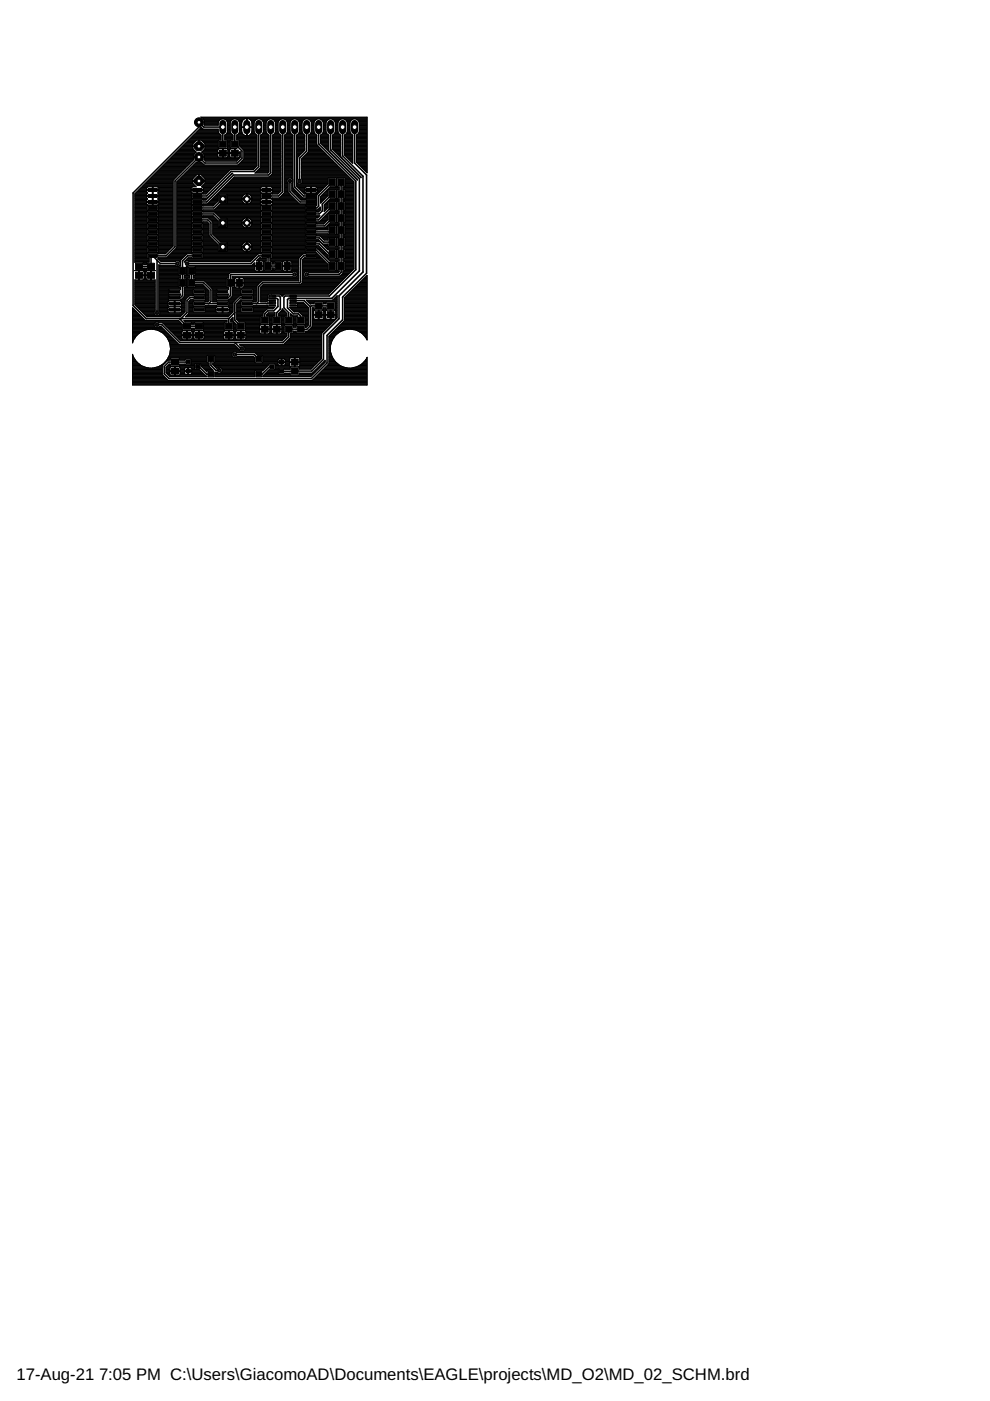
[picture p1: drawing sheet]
<svg xmlns="http://www.w3.org/2000/svg" width="210mm" height="297mm" viewBox="0 0 210 297" stroke-linecap="round" stroke-linejoin="round" font-family="sans-serif">
<defs><g id="words">
<g font-size="3.5">
<text x="3.5" y="292.5">17-Aug-21</text>
<text x="21" y="292.5">7:05 PM C:\Users\GiacomoAD\Documents\EAGLE\projects\MD_O2\MD_02_SCHM.brd</text>
</g>
</g></defs>
<g fill="#000" stroke="#000" stroke-width=".21">
<path d="M31.4 40h2v.6h-2zM40.9 40h1.9v.6h-1.9zM46.5 31.8h1.5v1.3h-1.5zM46.5 29.9h1.5v1.3h-1.5zM49 29.9h1.5v1.3h-1.5zM49 31.8h1.5v1.3h-1.5zM55.5 40h2v.6h-2zM65 40h1.9v.6h-1.9zM69.8 37.9h1.3v1.5h-1.3zM71.7 37.9h1.3v1.5h-1.3zM28.7 57.7h1.5v1.3h-1.5zM28.7 55.8h1.5v1.3h-1.5z"/>
<path d="M31.3 57.7h1.5v1.3h-1.5zM31.3 55.8h1.5v1.3h-1.5zM31.4 41.2h2v.7h-2zM31.4 42.5h2v.6h-2zM31.4 43.8h2v.6h-2zM31.4 45h2v.7h-2zM31.4 46.3h2v.6h-2zM31.4 47.6h2v.6h-2zM31.4 48.9h2v.6h-2zM31.4 50.1h2v.7h-2zM31.4 51.4h2v.6h-2zM31.4 52.7h2v.6h-2z"/>
<path d="M31.4 53.9h2v.7h-2zM38 56.7h1.3v1.5h-1.3zM38 59.2h1.3v1.5h-1.3zM39.9 56.7h1.3v1.5h-1.3zM39.9 59.2h1.3v1.5h-1.3zM40.9 53.9h1.9v.7h-1.9zM40.9 52.7h1.9v.6h-1.9zM40.9 51.4h1.9v.6h-1.9zM40.9 50.1h1.9v.7h-1.9zM40.9 48.9h1.9v.6h-1.9zM40.9 47.6h1.9v.6h-1.9zM40.9 46.3h1.9v.6h-1.9z"/>
<path d="M40.9 45h1.9v.7h-1.9zM40.9 43.8h1.9v.6h-1.9zM40.9 42.5h1.9v.6h-1.9zM40.9 41.2h1.9v.7h-1.9zM46.5 51.6h1.5v1.5h-1.5zM48.2 59.2h1.3v1.5h-1.3zM50.1 59.2h1.3v1.5h-1.3zM54.3 55.7h1.3v1.4h-1.3zM55.5 41.2h2v.7h-2zM55.5 42.5h2v.6h-2zM55.5 43.8h2v.6h-2zM55.5 45h2v.7h-2z"/>
<path d="M55.5 46.3h2v.6h-2zM55.5 47.6h2v.6h-2zM55.5 48.9h2v.6h-2zM55.5 50.1h2v.7h-2zM55.5 51.4h2v.6h-2zM55.5 52.7h2v.6h-2zM55.5 53.9h2v.7h-2zM56.2 55.7h1.3v1.4h-1.3zM58.3 55.7h1.3v1.4h-1.3zM60.2 55.7h1.4v1.4h-1.4zM65 53.9h1.9v.7h-1.9zM65 52.7h1.9v.6h-1.9z"/>
<path d="M65 51.4h1.9v.6h-1.9zM65 50.1h1.9v.7h-1.9zM65 48.9h1.9v.6h-1.9zM65 47.6h1.9v.6h-1.9zM65 46.3h1.9v.6h-1.9zM65 45h1.9v.7h-1.9zM65 43.8h1.9v.6h-1.9zM65 42.5h1.9v.6h-1.9zM65 41.2h1.9v.7h-1.9zM69.8 55.7h1.3v1.4h-1.3zM69.8 53.1h1.3v1.5h-1.3zM69.8 50.6h1.3v1.5h-1.3z"/>
<path d="M69.8 48h1.3v1.5h-1.3zM69.8 45.5h1.3v1.5h-1.3zM69.8 43h1.3v1.4h-1.3zM69.8 40.4h1.3v1.5h-1.3zM71.7 55.7h1.3v1.4h-1.3zM71.7 53.1h1.3v1.5h-1.3zM71.7 50.6h1.3v1.5h-1.3zM71.7 48h1.3v1.5h-1.3zM71.7 45.5h1.3v1.5h-1.3zM71.7 43h1.3v1.4h-1.3zM71.7 40.4h1.3v1.5h-1.3zM35.9 62.8h2.2v.6h-2.2z"/>
<path d="M35.9 61.6h2.2v.5h-2.2zM35.9 64.1h2.2v.6h-2.2zM35.9 65.4h2.2v.6h-2.2zM36.4 76.1h1.4v1.3h-1.4zM36.4 78h1.4v1.3h-1.4zM38.9 70.4h1.5v1.3h-1.5zM38.9 68.5h1.5v1.3h-1.5zM39.5 76.3h.8v.8h-.8zM39.5 78.3h.8v.8h-.8zM41.1 62.8h2.2v.6h-2.2zM41.1 61.6h2.2v.5h-2.2zM41.1 64.1h2.2v.6h-2.2z"/>
<path d="M41.1 65.4h2.2v.6h-2.2zM41.4 70.4h1.5v1.3h-1.5zM41.4 68.5h1.5v1.3h-1.5zM41.5 77.3h.9v.8h-.9zM44.1 78.8h1.3v1.1h-1.3zM44.1 75.6h1.3v1.1h-1.3zM46.1 62.8h2.2v.6h-2.2zM46.1 61.6h2.2v.5h-2.2zM46.1 64.1h2.2v.6h-2.2zM46.1 65.4h2.2v.6h-2.2zM47.8 70.4h1.5v1.3h-1.5zM47.8 68.5h1.5v1.3h-1.5z"/>
<path d="M50.3 70.4h1.5v1.3h-1.5zM50.3 68.5h1.5v1.3h-1.5zM51.3 62.8h2.2v.6h-2.2zM51.3 61.6h2.2v.5h-2.2zM51.3 64.1h2.2v.6h-2.2zM51.3 65.4h2.2v.6h-2.2zM54.2 78.8h1.3v1.1h-1.3zM54.2 75.6h1.3v1.1h-1.3zM55.4 69.1h1.5v1.3h-1.5zM55.4 67.2h1.5v1.3h-1.5zM57 62.6h1.4v.3h-1.4zM57 63.1h1.4v.3h-1.4z"/>
<path d="M57 63.6h1.4v.3h-1.4zM57 64.1h1.4v.3h-1.4zM57 64.6h1.4v.3h-1.4zM57.2 77.3h.9v.8h-.9zM57.9 69.1h1.5v1.3h-1.5zM57.9 67.2h1.5v1.3h-1.5zM59.2 78.3h.9v.8h-.9zM59.2 76.4h.9v.8h-.9zM60.5 67.2h1.5v1.3h-1.5zM60.5 69.1h1.5v1.3h-1.5zM61.4 64.6h1.4v.3h-1.4zM61.4 64.1h1.4v.3h-1.4z"/>
<path d="M61.4 63.6h1.4v.3h-1.4zM61.4 63.1h1.4v.3h-1.4zM61.4 62.6h1.4v.3h-1.4zM61.7 76.1h1.5v1.3h-1.5zM61.7 78h1.5v1.3h-1.5zM63 67.2h1.5v1.3h-1.5zM63 69.1h1.5v1.3h-1.5zM66.8 66.1h1.5v1.3h-1.5zM66.8 64.2h1.5v1.3h-1.5zM69.4 66.1h1.4v1.3h-1.4zM69.4 64.2h1.4v1.3h-1.4z"/>
</g>
<g fill="none" stroke="#000" stroke-width=".34">
<path d="M47.2 30.6v-3.7h-4l-1-1v1l-14 14v23.9l2.8 2.8h17.5M49.8 26.9v3.7l1.5 1.4v1.5l-1 1.1h-6.8l-1.3-1.3-5.1 5.1v13.9l-1.9 2h-2.8M54.9 26.9v8.4l-1.1 1h-4.8l-5.2 5.3h-2M57.4 26.9v9.7l-.5 .5h-7.4l-5.7 5.7h-2M59.9 26.9v13.8l-.8 .9h-2.6M61.5 38.4v2.3l2.1 2.1h2.3M62.5 26.9v12.7l1.9 2h1.5M65 26.9v5.1l-1.5 1.5v4.9M67.6 26.9v3.6l7.8 7.9v18.8l-5.6 5.6h-9.4l-.2 .2v2.3l1 1v1.6M70.1 26.9v4.9l6.1 6.1v19.5l-5.8 5.9h-9.2l-.2 .2v1.8l1.2 1.2h1l.6 .6v.8M70.4 38.6l-2.8 2.9v2.2l-.4 .4h-1.3M72.3 38.6v19.1l-.4 .4-6.9 .1"/>
<path d="M72.6 26.9v6.1l4.4 4.4v20.3l-5.1 5v4.9l-3.3 3.3v5.3l-2.5 2.5h-6.4M75.2 26.9v7.7l2.5 2.5v20.8l-5.1 5.1v4.8l-3.3 3.3v5.9l-3.3 3.3h-30.2l-1-1.1v-1.5l1-.9 4.1-.1M32.4 54.3l1.6 1.6h3.6M32.4 54.3l-.4 .3v1.9h-2.5M33.3 55.2v11.1M39.6 55.9h13.6l1.7-1.6h1.6l.3 .3v1.8h2.2M40.6 57.4v2.6h2.6l1.5 1.5v2.4l-.5 .5M41.8 46.6h2.3l.6 .7v2.5l2.5 2.5M41.8 54.3h-2l-1.1 1v7.4l-.5 .4h-1.2M41.8 45.4h3.5l1.9 1.9M47.2 42.2l-1.9 1.9h-3.5M62.5 58.2h-13.5l-.1 .2v4.3l-.5 .4h-1.2"/>
<path d="M65.9 54.3h-1.5l-.6 .6v4.8l-.3 .3h-7.9l-.7 .7v3.2l-.5 .5M65.9 53h1.1l3.4 3.4M65.9 51.7h1.8l2.1 2.2h.6M65.9 50.4h1.8l.9 .9h1.8M70.4 48.8l-.4 .4h-4.1M70.4 46.2l-1.6 1.7h-2.9M70.4 43.7l-2.9 2.9h-1.6M70.4 41.2l-2.1 2.1v1.4l-.6 .7h-1.8M38.1 67.6l1.5 1.6h2.6M41.9 77.7h.2l1.7 1.6h.9M42.2 64.4h5M42.2 63.1h-1.9l-.7 .7v2.5l-1.2 1.3"/>
<path d="M44.7 76.1v1.4l1 1h.8M48.5 67.6v1.6M49.8 66.3l-1.3 1.3M49.8 72.6l1.3 1.3h.2M49.8 75.2h4.1l1 .9M52.4 63.1h-1.5l-1.1 1.2v3.6l1.3 1.3M57.7 77.7h-.6l-1.5 1.6h-.7M57.7 64.3l-5.3 .1M57.7 62.8h1.5l.2 .2v2.5l-.7 .8v1.6M57.7 63.3h1l.2 .2v1.5l-.9 .9h-1.2l-.7 .6v1.4M62.1 63.8h2.4l1.3 1.2M65.8 65v4.1l-.8 .7h-3.8v1.6l-1.3 1.2h-21.8l-3.8-3.8h-1"/>
<path d="M70.1 64.9h-4.1l-.2 .1"/>
</g>
<g fill="none" stroke="#000" stroke-width=".21">
<path d="M29.8 39.9h1.3M29.9 39.8h1.2M30.1 39.6h6.6M30.2 39.5h6.5M30.3 39.4h6.4M30.4 39.3h6.3M30.5 39.2h6.2M30.6 39h6.1M30.8 38.9h5.9M30.9 38.8h5.8M31 38.7h5.7M31.1 39.8v.4h2.6v-.4"/>
<path d="M31.1 38.5h5.6M31.2 38.4h5.5M31.3 39.6l-.2 .2M31.4 38.3h5.3M31.5 38.2h5.2M31.6 38.1h5.3M31.7 38h5.3M31.9 37.8h5.2M32 37.7h5.2M32.1 37.6h5.2M32.2 37.5h5.2M32.3 39.6v3.9h-1l-.2-.2"/>
<path d="M32.3 39.9h.1M32.3 39.8h.1M32.3 37.3h5.3M32.4 39.6v3.9l1.2-.2M32.4 37.2h5.3M32.6 37.1h5.2M32.7 37h5.2M32.8 36.9h5.3M32.9 36.7h5.3M33.1 36.6h5.2M33.2 36.5h5.2M33.3 36.4h5.2"/>
<path d="M33.4 39.6l.2 .2M33.4 36.3h5.3M33.5 36.1h5.3M33.6 39.8h.1M33.6 39.8h3.1M33.7 36h5.2M33.7 39.9h3M33.8 35.9h5.2M33.9 35.8h5.2M34 35.7h5.3M34.1 35.5h5.3M34.3 35.4h5.2"/>
<path d="M34.4 35.3h5.2M34.5 35.2h5.3M34.6 35.1h5.3M34.8 34.9h5.2M34.9 34.8h5.2M35 34.7h5.2M35.1 34.6h5.2M35.2 34.5h5.3M35.3 34.3h5.3M35.5 34.2h5.2M35.6 34.1h5.2M35.7 34h5.3"/>
<path d="M35.8 33.8h5.3M36 33.7h5.1M36.1 33.6h4.9M36.2 33.5h4.8M36.3 33.4h4.7M36.4 33.3h4.6M36.6 33.1h4.4M36.7 33h4.3M36.8 32.9h4.3M36.9 32.8h4.2M37 32.6h4.2M37.2 32.5h4.1"/>
<path d="M37.3 32.4h4.1M37.4 32.3h4.2M37.5 38.5v14l-2.2 2.1h-1.7M37.5 39.6h3.2M37.5 39h3.5M37.5 39.9h3M37.5 39.8h3.1M37.5 39.5h4M37.5 39.4h3.9M37.5 39.3h3.8M37.5 39.2h3.6M37.5 38.9h3.4"/>
<path d="M37.5 38.8h3.4M37.5 38.7h3.4M37.5 38.5h3.4M37.5 32.2h4M37.6 38.4h4.5M37.6 32h3.8M37.7 38.3h4.4M37.8 31.9h3.5M37.8 38.2h3.1M37.9 31.8h3.2M38 38.1h2.9M38 31.7h3"/>
<path d="M38.1 38h2.8M38.1 31.6h2.8M38.2 37.8h2.7M38.2 31.4h2.7M38.3 37.7h2.7M38.4 31.3h2.5M38.4 37.6h2.7M38.5 31.2h2.4M38.6 37.5h2.7M38.6 31.1h3.5M38.7 37.3h2.7M38.7 31h7.6"/>
<path d="M38.8 37.2h2.7M38.8 30.8h2.1M38.9 37.1h8.8M39 30.7h1.9M39.1 37h8.7M39.1 30.6h1.8M39.2 36.9h8.8M39.2 30.5h1.7M39.3 36.7h8.8M39.3 30.4h1.7M39.4 36.6h8.8M39.5 30.2h1.6"/>
<path d="M39.5 36.5h8.8M39.6 30.1h1.7M39.6 36.4h8.8M39.7 30h1.7M39.8 36.3h8.8M39.8 29.9h1.7M39.9 36.1h8.8M39.9 29.8h6.5M40 36h8.8M40 29.6h6.9M40.1 35.9h13.6M40.2 29.5h6.7"/>
<path d="M40.3 35.8h13.6M40.3 29.4h6.6M40.4 35.7h13.6M40.4 29.3h6.5M40.5 35.5h13.6M40.5 39.8v.4h1.2v.7h-.9l-.3-.2M40.5 29.1h6.4M40.6 39.8h-.1M40.6 35.4h13.6M40.7 29h6.2M40.7 35.3h13.6M40.8 28.9h6.1"/>
<path d="M40.9 35.2h13.6M40.9 30.5v.4M40.9 31.5l.7 .8-.4 .3M40.9 38.9l.7 .7-1 .2M40.9 28.8h6M41 35.1h13.5M41 28.7h5.9M41.1 34.9h2.2M41.1 28.6h5.6M41.2 32.6l-.2 .5 .1 .7-4.4 4.4v14M41.2 34.8h1.9M41.3 28.4h5.3"/>
<path d="M41.3 34.7h1.7M41.4 28.3h5M41.5 34.6h1.4M41.5 28.2h4.9M41.6 34.5h.3M41.6 28.1h4.7M41.6 29.7l-.7 .8M41.6 37.1l-.7 .7M41.7 27.9h4.6M41.9 27.8h4.4M42 27.7h4.3M42.1 29.7v1.4h-1.2v.4"/>
<path d="M42.1 37.1v1.4h-1.2v.4M42.1 37.7h.1M42.1 38.2h.1M42.1 38.1h.1M42.1 38h.1M42.1 37.8h.1M42.1 37.6h.1M42.1 37.5h.1M42.1 37.3h.1M42.1 37.2h.1M42.1 30.8h.1M42.1 30.7h.1"/>
<path d="M42.1 30.6h.1M42.1 30.5h.1M42.1 30.4h.1M42.1 30.2h.1M42.1 30.1h.1M42.1 30h.1M42.1 29.9h.1M42.1 27.6h4.2M42.2 27.5h4.1M42.2 29.7v1.4h1.3v.4l-.7 .8M42.2 37.1v1.4h1.3v.4M42.2 38.4h4.2"/>
<path d="M42.2 38.3h4.3M42.2 31.1h4.1M42.4 27.3h3.9v.6M42.5 27.2h.4M42.5 34.5h.3M42.6 27.1h.2M42.7 37.1l.8 .7v.5h-2.6v-.5M42.7 29.7l.8 .8M42.8 32.3h3.4M42.8 24.9h35M42.8 24.9l-.2-.1h35.2v11.9l-2.2-2.3v-5.8h.1M42.8 32.3l.4 .3"/>
<path d="M42.8 24.9l.4 .4M42.8 39.6l.3 .2M42.8 39.5h2.5M42.8 37.2h4.8M42.8 32.2h3.4M42.8 29.9h3.5M42.9 32.4h8M43 39.4h2.4M43 37.3h4.5M43 32h3.2M43 30h3.3M43 25h34.8"/>
<path d="M43 27.3l-.4-.2-14 14M43.1 32.5h7.8M43.1 39.8h2M43.1 37.5h4.2M43.1 31.9h3.1M43.1 25.2h8.8M43.1 39.8v.4h-1.2v.7h.9l.3-.2M43.1 39.3h2.5M43.1 30.1h3.2M43.1 39.9h1.8M43.2 25.3l.1 .4v.9h3a1.03 1.03 0 0 1 .7-1.4 1.03 1.03 0 0 1 1.2 .8v1.9M43.2 32.6h3"/>
<path d="M43.2 25.3h3.6M43.2 39.2h2.5M43.2 37.6h4M43.2 31.8h3M43.2 30.2h3.1M43.2 32.8h3M43.2 25.4h3.4M43.3 33.7h7.3M43.3 26.4h3M43.3 33.8h7.2M43.3 32.9h2.9M43.3 26.5h3"/>
<path d="M43.3 25.5h3.2M43.3 37.7h3.8M43.3 39h2.5M43.3 33.6h7.4M43.3 33h2.9M43.3 31.7h2.9M43.3 30.4h3M43.3 26.2h3M43.3 25.7h3.1M43.3 33.5h7.5M43.3 33.4h3M43.3 33.3h2.9"/>
<path d="M43.3 33.1h2.9M43.3 26.1h3M43.3 26h3M43.3 25.9h3M43.3 25.8h3.1M43.4 34h6.9M43.4 37.8h3.6M43.4 31.6h2.9M43.5 31.4l6.7 .1h-.3v1.9l.9-.1M43.5 30.5v.4M43.5 38.9l-.8 .7h2.5M43.5 38.9h2.4"/>
<path d="M43.5 38.8h2.5M43.5 38.7h2.6M43.5 38.5h2.8M43.5 38.2h3.1M43.5 38.1h3.3M43.5 38h3.4M43.5 31.3h2.8M43.5 31.2h2.8M43.5 30.8h2.8M43.5 30.7h2.8M43.5 30.6h2.8M43.5 30.5h2.8"/>
<path d="M43.5 34.1h6.7M46.1 39.9h.1M46.2 32.6v.7M46.2 39.8h.1M46.2 31.7v.7M46.3 29.8v1.5M46.3 27.9l.1 .4M46.3 31.3l.1 .2M46.3 31.6l.9-.1v1.9h-.7l-.3-.1M46.3 39.6h.2M46.3 31.6l-.1 .1M46.4 28.3l.3 .3"/>
<path d="M46.4 39.5h.2M46.5 39.4h.2M46.7 39.3h.1M46.7 28.6h.2v1.1l-.6 .1M46.8 39.2h.1M46.9 39h.2M47 38.9h.2M47.1 38.8h.2M47.2 33.4h.1M47.2 33.3h.1M47.2 33.1h.1M47.2 33h.1"/>
<path d="M47.2 32.9h.1M47.2 32.8h.1M47.2 32.6h.1M47.2 32.3h.1M47.2 32.2h.1M47.2 32h.1M47.2 31.9h.1M47.2 31.8h.1M47.2 31.7h.1M47.2 31.6h.1M47.3 38.7h.1M47.3 39.9h7.9"/>
<path d="M47.4 38.5h.1M47.4 39.8h7.8M47.5 38.4h.1M47.6 39.6h12M47.6 38.3h.2M47.6 28.8h1.8M47.6 29.6h1.8M47.6 29.5h1.8M47.6 29.4h1.8M47.6 29.3h1.8M47.6 29.1h1.8M47.6 29h1.8"/>
<path d="M47.6 28.9h1.8M47.6 28.7h1.8M47.7 25.3h1.7M47.7 39.5h11.9M47.7 38.2h.2M47.8 39.4h11.8M47.8 28.6h-.2v1.1l.6 .1M47.8 28.6h1.4M47.9 38.1h.1M47.9 25.4h1.3M47.9 39.3h11.7M47.9 28.4h1.2"/>
<path d="M48 38h.1M48 25.5h1M48 39.2h11.6M48.1 28.3h.9M48.1 28.3l-.3 .3M48.1 37.8h.2M48.1 25.7h.8M48.1 28.2h.8M48.2 29.8h.7M48.2 25.8h.7M48.2 39h11.4M48.2 28.1h.7"/>
<path d="M48.2 25.9h.7M48.2 37.7h.2M48.2 33.4h.6M48.2 31.6h.6M48.2 31h.6M48.2 27.3h.6M48.2 31.3l-.1 .2M48.2 29.8v1.5M48.2 27.9l-.1 .4M48.2 26.9h.6M48.2 31.3h.6M48.2 31.2h.6"/>
<path d="M48.2 31.1h.6M48.2 30.8h.6M48.2 30.7h.6M48.2 30.6h.6M48.2 30.5h.6M48.2 30.4h.6M48.2 30.2h.6M48.2 30.1h.6M48.2 30h.6M48.2 29.9h.6M48.2 27.9h.6M48.2 27.8h.6"/>
<path d="M48.2 27.7h.6M48.2 27.6h.6M48.2 27.5h.6M48.2 27.2h.6M48.2 27.1h.6M48.2 27h.6M48.2 26.7h.6M48.2 26.6h.6M48.2 26.5h.6M48.2 26.4h.6M48.2 26.2h.6M48.2 26.1h.6"/>
<path d="M48.2 26h.6M48.3 38.9h11.3M48.3 31.7l-.3-.2h-.7v1.9l1-.1M48.3 31.7v.7M48.3 33.3h.1M48.3 33.3h.4M48.3 31.7h.4M48.3 32.6v.7M48.3 33.1h.4M48.3 33h.4M48.3 32.9h.4M48.3 32.8h.4"/>
<path d="M48.3 32.6h.4M48.3 32.3h.4M48.3 32.2h.4M48.3 32h.4M48.3 31.9h.4M48.3 31.8h.4M48.3 37.6h.2M48.4 38.8h11.2M48.5 37.5h.1M48.5 38.7h11.1M48.6 37.3h.1M48.6 38.5h11"/>
<path d="M48.7 32.6v.7M48.7 37.2h.2M48.8 38.4h10.8M48.8 29.8v1.5M48.8 27.9l.2 .4M48.8 31.3l.2 .2M48.8 31.6l.9-.1v1.9h-.7l-.3-.1M48.8 31.6l-.1 .8M48.8 37.1h.2M48.9 38.3h10.7M48.9 37h.2M49 28.3l.2 .3"/>
<path d="M49 38.2h10.6M49.1 36.9h.1M49.1 38.1h10.5M49.2 28.6h.2v1.1l-.6 .1M49.3 38h10.3M49.4 37.8h10.2M49.5 37.7h10.1M49.6 37.6h10M49.7 33.4h.2M49.7 33.3h.2M49.7 33.1h.2M49.7 33h.2"/>
<path d="M49.7 32.9h.2M49.7 32.8h.2M49.7 32.6h.2M49.7 32.3h.2M49.7 32.2h.2M49.7 32h.2M49.7 31.9h.2M49.7 31.8h.2M49.7 31.7h.2M49.7 31.6h.2M50.2 28.8h1.9M50.2 29.6h4.3"/>
<path d="M50.2 29.5h4.3M50.2 29.4h4.3M50.2 29.3h4.3M50.2 29.1h4.3M50.2 29h4.3M50.2 28.9h4.3M50.2 28.7h1.6M50.2 25.3h1.5M50.4 28.6h-.2v1.1l.6 .1M50.4 28.6h1.2M50.4 25.4h1.2M50.5 34.9h4"/>
<path d="M50.5 28.4h1M50.5 25.5h1M50.6 34.8h3.9M50.6 28.3h.8M50.6 25.6l.2 .4v1.9M50.6 28.3l-.2 .3M50.6 25.6a1.01 1.01 0 0 0-1-.4 1.01 1.01 0 0 0-.8 .8v1.9M50.6 25.7h.8M50.7 28.2h.7M50.7 29.8h3.8M50.7 25.8h.6M50.7 28.1h.6"/>
<path d="M50.7 34.7h3.8M50.7 25.9h.6M50.8 33.4h.1M50.8 29.8v1.1l.9 1v1.8l-1.2 1.3h-7.2l-.6-.6h-1l-4.2 4.1M50.8 27.9l-.2 .4M50.8 27.3h.4M50.8 26.9h3.1M50.8 30.8h3.7M50.8 30.7h3.7M50.8 30.6h3.7M50.8 30.5h3.7M50.8 30.4h3.7"/>
<path d="M50.8 30.2h3.7M50.8 30.1h3.7M50.8 30h3.7M50.8 29.9h3.7M50.8 27.9h.5M50.8 27.8h.4M50.8 27.7h.4M50.8 27.6h.4M50.8 27.5h.4M50.8 27.2h.4M50.8 27.1h.4M50.8 27h1.5"/>
<path d="M50.8 26.7h.4M50.8 26.6h.4M50.8 26.5h.4M50.8 26.4h.4M50.8 26.2h.4M50.8 26.1h.4M50.8 26h.4M50.8 31h3.7M50.8 33.3h.1M50.8 34.6h3.7M50.9 32.6l-.1 .7M50.9 32.2v.2"/>
<path d="M50.9 32.2v1.2l-.8 .8h-6.5l-.4-.4 .1-.7-.1-.5M50.9 33.1h.1M50.9 33h.1M50.9 32.9h.1M50.9 32.8h.1M50.9 32.6h.1M50.9 32.3h.1M50.9 32.2h.1M50.9 31.1h3.6M51 34.5h3.5M51 31.2h3.5M51.1 34.3h3.4"/>
<path d="M51.2 31.3h3.3M51.2 34.2h3.3M51.3 31.4h3.2M51.3 25.8l-.1 1.1M51.3 34.1h3.2M51.4 28.3l-.2-1.3h2.2a1.66 1.66 0 0 1-.2 1.4M51.4 28.3l.1 .1M51.4 31.6h3.1M51.5 34h3M51.5 28.4l.1 .2M51.5 31.7h3M51.6 33.8h2.9"/>
<path d="M51.6 28.6l.6 .2M51.6 31.8h2.9M51.7 33.7h2.8M51.7 32.4h2.8M51.7 32.5h2.8M51.7 33.6h2.8M51.7 33.5h2.8M51.7 33.4h2.8M51.7 33.3h2.8M51.7 33.1h2.8M51.7 33h2.8M51.7 32.9h2.8"/>
<path d="M51.7 32.8h2.8M51.7 32.6h2.8M51.7 32.3h2.8M51.7 32.2h2.8M51.7 32h2.8M51.7 31.9h2.8M51.9 25.2l-.6 .6M52.2 25.1h.1M52.2 25.1l-.3 .1M52.3 27.3h.1M52.3 25.1v3.7M52.3 28.7h.1"/>
<path d="M52.3 28.6h.1M52.3 28.4h.1M52.3 28.3h.1M52.3 28.2h.1M52.3 28.1h.1M52.3 27.9h.1M52.3 27.8h.1M52.3 27.7h.1M52.3 27.6h.1M52.3 27.5h.1M52.3 27.2h.1M52.3 27.1h.1"/>
<path d="M52.3 26.7h.1M52.3 26.6h.1M52.3 26.5h.1M52.3 26.4h.1M52.3 26.2h.1M52.3 26.1h.1M52.3 26h.1M52.3 25.9h.1M52.3 25.8h.1M52.3 25.7h.1M52.3 25.5h.1M52.3 25.4h.1"/>
<path d="M52.3 25.3h.1M52.3 25.2h.1M52.4 25.1h.1M52.4 25.1v3.7M52.4 28.8h-.2M52.4 28.8h.1M52.4 25.1l.3 .1M52.4 27h1.5M52.5 28.8h2M52.7 25.2h25.1M52.7 25.2l.6 .6M52.9 28.7h1.6"/>
<path d="M53 25.3h1.5M53 28.6l-.6 .2M53 28.6h1.3M53.1 25.4h1.2M53.2 28.4l-.2 .2M53.2 28.4h1M53.2 25.5h.9M53.3 28.3h.8M53.3 25.7h.7M53.3 28.2h.7M53.3 25.8l.1 1.1M53.3 25.8h.7"/>
<path d="M53.4 28.1h.5M53.4 25.9h.5M53.4 27.9h.5M53.4 26h.5M53.4 27.3h.5M53.4 27.8h.5M53.4 27.7h.5M53.4 27.6h.5M53.4 27.5h.5M53.4 27.2h.5M53.4 27.1h.5M53.4 26.7h.5"/>
<path d="M53.4 26.6h.5M53.4 26.5h.5M53.4 26.4h.5M53.4 26.2h.5M53.4 26.1h.5M54 25.6a1.01 1.01 0 0 1 1.7 0M54 25.6l-.1 .4v1.9l.1 .4 .5 .3v6.6l-.8 .7h-4.8l-5.2 5.2h-.7M54.1 36.6h2.7M54.3 36.5h.1M54.3 36.5h2.6M54.4 36.4h2.6M54.5 36.3h2.5"/>
<path d="M54.6 36.1h2.4M54.7 36h2.3M54.9 35.9h2.1M55 35.8h2M55 35.7l.1 .1M55.1 35.7h1.9M55.2 39.8v.4h2.6v-.4M55.2 35.5h1.8M55.2 39.8h.1M55.3 31.4h1.7M55.3 32.4h1.7M55.3 32.5h1.7"/>
<path d="M55.3 34.2h1.7M55.3 31h1.7M55.3 29.8h1.7M55.3 28.8h1.7M55.3 35.4h1.7M55.3 35.3h1.7M55.3 35.2h1.7M55.3 35.1h1.7M55.3 34.9h1.7M55.3 34.8h1.7M55.3 34.7h1.7M55.3 34.6h1.7"/>
<path d="M55.3 34.5h1.7M55.3 34.3h1.7M55.3 34.1h1.7M55.3 34h1.7M55.3 33.8h1.7M55.3 33.7h1.7M55.3 33.6h1.7M55.3 33.5h1.7M55.3 33.4h1.7M55.3 33.3h1.7M55.3 33.1h1.7M55.3 33h1.7"/>
<path d="M55.3 32.9h1.7M55.3 32.8h1.7M55.3 32.6h1.7M55.3 32.3h1.7M55.3 32.2h1.7M55.3 32h1.7M55.3 31.9h1.7M55.3 31.8h1.7M55.3 31.7h1.7M55.3 31.6h1.7M55.3 31.3h1.7M55.3 31.2h1.7"/>
<path d="M55.3 31.1h1.7M55.3 30.8h1.7M55.3 30.7h1.7M55.3 30.6h1.7M55.3 30.5h1.7M55.3 30.4h1.7M55.3 30.2h1.7M55.3 30.1h1.7M55.3 30h1.7M55.3 29.9h1.7M55.3 29.6h1.7M55.3 29.5h1.7"/>
<path d="M55.3 29.4h1.7M55.3 29.3h1.7M55.3 29.1h1.7M55.3 29h1.7M55.3 28.9h1.7M55.3 28.7h1.7M55.3 25.3h1.7M55.4 28.6h-.1v6.9l-1 1M55.4 28.6h1.4M55.5 39.6l-.3 .2M55.5 25.4h1.3M55.6 28.4h1.1"/>
<path d="M55.6 25.5h1.1M55.7 28.3h.9M55.7 28.3l-.3 .3M55.7 25.6l.2 .4v1.9l-.2 .4M55.7 25.7h.9M55.8 28.2h.7M55.8 25.8h.7M55.8 28.1h.7M55.8 25.9h.7M55.8 27.9h.6M55.9 27.3h.5M55.9 26.9h.5"/>
<path d="M55.9 27.8h.5M55.9 27.7h.5M55.9 27.6h.5M55.9 27.5h.5M55.9 27.2h.5M55.9 27.1h.5M55.9 27h.5M55.9 26.7h.5M55.9 26.6h.5M55.9 26.5h.5M55.9 26.4h.5M55.9 26.2h.5"/>
<path d="M55.9 26.1h.5M55.9 26h.5M56.4 39.6v1.3h-1.1M56.4 39.9h.2M56.4 39.8h.2M56.6 25.6a1.01 1.01 0 0 1 1.7 0M56.6 39.6v1.3h.9l.3-.2M56.6 25.6l-.2 .4v1.9l.2 .4 .4 .3v7.8l-.3 .3h-2.7l.3-.2M57.1 37.5h2.5M57.2 37.3h2.4M57.3 37.2h2.3M57.5 37.1h2.1"/>
<path d="M57.5 39.6l.2 .2M57.6 37h2M57.7 36.9h1.9M57.7 39.8h.1M57.7 39.8h1.9M57.8 39.9h1.8M57.8 31.4h1.8M57.8 32.4h1.8M57.8 32.5h1.8M57.8 34.2h1.8M57.8 31h1.8M57.8 29.8h1.8"/>
<path d="M57.8 28.8h1.8M57.8 36.7h1.8M57.8 36.6h1.8M57.8 36.5h1.8M57.8 36.4h1.8M57.8 36.3h1.8M57.8 36.1h1.8M57.8 36h1.8M57.8 35.9h1.8M57.8 35.8h1.8M57.8 35.7h1.8M57.8 35.5h1.8"/>
<path d="M57.8 35.4h1.8M57.8 35.3h1.8M57.8 35.2h1.8M57.8 35.1h1.8M57.8 34.9h1.8M57.8 34.8h1.8M57.8 34.7h1.8M57.8 34.6h1.8M57.8 34.5h1.8M57.8 34.3h1.8M57.8 34.1h1.8M57.8 34h1.8"/>
<path d="M57.8 33.8h1.8M57.8 33.7h1.8M57.8 33.6h1.8M57.8 33.5h1.8M57.8 33.4h1.8M57.8 33.3h1.8M57.8 33.1h1.8M57.8 33h1.8M57.8 32.9h1.8M57.8 32.8h1.8M57.8 32.6h1.8M57.8 32.3h1.8"/>
<path d="M57.8 32.2h1.8M57.8 32h1.8M57.8 31.9h1.8M57.8 31.8h1.8M57.8 31.7h1.8M57.8 31.6h1.8M57.8 31.3h1.8M57.8 31.2h1.8M57.8 31.1h1.8M57.8 30.8h1.8M57.8 30.7h1.8M57.8 30.6h1.8"/>
<path d="M57.8 30.5h1.8M57.8 30.4h1.8M57.8 30.2h1.8M57.8 30.1h1.8M57.8 30h1.8M57.8 29.9h1.8M57.8 29.6h1.8M57.8 29.5h1.8M57.8 29.4h1.8M57.8 29.3h1.8M57.8 29.1h1.8M57.8 29h1.8"/>
<path d="M57.8 28.9h1.8M57.8 28.7h1.8M57.8 25.3h1.7M58 28.6h-.2v8.2l-.7 .7h-7.4l-5.7 5.7h-1l-.1 .2M58 28.6h1.4M58 25.4h1.3M58.1 28.4h1.2M58.1 25.5h1.1M58.2 28.3h.9M58.3 25.6l.1 .4v1.9l-.4 .7M58.3 25.7h.8M58.3 28.2h.8"/>
<path d="M58.3 25.8h.8M58.3 28.1h.7M58.4 25.9h.6M58.4 27.9h.6M58.4 27.3h.5M58.4 26.9h.5M58.4 27.8h.5M58.4 27.7h.5M58.4 27.6h.5M58.4 27.5h.5M58.4 27.2h.5M58.4 27.1h.5"/>
<path d="M58.4 27h.5M58.4 26.7h.5M58.4 26.6h.5M58.4 26.5h.5M58.4 26.4h.5M58.4 26.2h.5M58.4 26.1h.5M58.4 26h.5M59.1 25.6a1.03 1.03 0 0 1 1.7 0M59.1 25.6l-.2 .4v1.9l.2 .4 .5 .3v11.9M60.3 31.4h1.8M60.3 32.4h1.8"/>
<path d="M60.3 32.5h1.8M60.3 34.2h1.8M60.3 31h1.8M60.3 29.8h1.8M60.3 37.1h1.8M60.3 39.6h.8M60.3 28.8h1.8M60.3 37.7h1.8M60.3 36.7h1.8M60.3 39h.8M60.3 39.9h.8M60.3 39.8h.8"/>
<path d="M60.3 39.5h.8M60.3 39.4h.8M60.3 39.3h.8M60.3 39.2h.8M60.3 38.9h.8M60.3 38.8h.8M60.3 38.7h.6M60.3 38.5h.6M60.3 38.4h.6M60.3 38.3h.6M60.3 38.2h.6M60.3 38.1h.6"/>
<path d="M60.3 38h.7M60.3 37.8h.8M60.3 37.6h1.8M60.3 37.5h1.8M60.3 37.3h1.8M60.3 37.2h1.8M60.3 37h1.8M60.3 36.9h1.8M60.3 36.6h1.8M60.3 36.5h1.8M60.3 36.4h1.8M60.3 36.3h1.8"/>
<path d="M60.3 36.1h1.8M60.3 36h1.8M60.3 35.9h1.8M60.3 35.8h1.8M60.3 35.7h1.8M60.3 35.5h1.8M60.3 35.4h1.8M60.3 35.3h1.8M60.3 35.2h1.8M60.3 35.1h1.8M60.3 34.9h1.8M60.3 34.8h1.8"/>
<path d="M60.3 34.7h1.8M60.3 34.6h1.8M60.3 34.5h1.8M60.3 34.3h1.8M60.3 34.1h1.8M60.3 34h1.8M60.3 33.8h1.8M60.3 33.7h1.8M60.3 33.6h1.8M60.3 33.5h1.8M60.3 33.4h1.8M60.3 33.3h1.8"/>
<path d="M60.3 33.1h1.8M60.3 33h1.8M60.3 32.9h1.8M60.3 32.8h1.8M60.3 32.6h1.8M60.3 32.3h1.8M60.3 32.2h1.8M60.3 32h1.8M60.3 31.9h1.8M60.3 31.8h1.8M60.3 31.7h1.8M60.3 31.6h1.8"/>
<path d="M60.3 31.3h1.8M60.3 31.2h1.8M60.3 31.1h1.8M60.3 30.8h1.8M60.3 30.7h1.8M60.3 30.6h1.8M60.3 30.5h1.8M60.3 30.4h1.8M60.3 30.2h1.8M60.3 30.1h1.8M60.3 30h1.8M60.3 29.9h1.8"/>
<path d="M60.3 29.6h1.8M60.3 29.5h1.8M60.3 29.4h1.8M60.3 29.3h1.8M60.3 29.1h1.8M60.3 29h1.8M60.3 28.9h1.8M60.3 28.7h1.8M60.4 25.3h1.7M60.5 28.6h-.2v12.2l-1.1 1.2M60.5 28.6h1.4M60.6 25.4h1.3"/>
<path d="M60.6 28.4h1.2M60.7 25.5h1M60.7 28.3h1M60.8 25.6l.1 .4v1.9l-.4 .7M60.8 25.7h.8M60.8 28.2h.8M60.9 25.8h.7M60.9 28.1h.7M60.9 25.9h.6M60.9 27.9h.6M60.9 27.3h.6M60.9 26.9h.6"/>
<path d="M60.9 27.8h.6M60.9 27.7h.6M60.9 27.6h.6M60.9 27.5h.6M60.9 27.2h.6M60.9 27.1h.6M60.9 27h.6M60.9 26.7h.6M60.9 26.6h.6M60.9 26.5h.6M60.9 26.4h.6M60.9 26.2h.6"/>
<path d="M60.9 26.1h.6M60.9 26h.6M61.1 38.8v2l2.4 2.4h1.2l.2 .2M61.2 37.7l-.3 .4v.5l.2 .2M61.5 27.9l.4 .7M61.6 25.6l-.1 .4v1.9M61.6 25.6a1.03 1.03 0 0 1 1.7 0M61.7 37.7l.4 .4v.5l-.2 .2v1.7M61.8 37.8h.3M61.9 39.6h.2M61.9 39h.2M61.9 39.9h.3"/>
<path d="M61.9 39.8h.2M61.9 39.5h.2M61.9 39.4h.2M61.9 39.3h.2M61.9 39.2h.2M61.9 38.9h.2M61.9 38.8h.2M61.9 28.6h.2v11.2l2.1 2.2M61.9 38h.2M62 38.7h.1M62.1 38.1h.1M62.1 38.5h.1"/>
<path d="M62.1 38.4h.1M62.1 38.3h.1M62.1 38.2h.1M62.9 31.4h1.7M62.9 32.4h1.2M62.9 32.5h1.1M62.9 34.2h.2M62.9 31h1.7M62.9 29.8h1.7M62.9 37.1h.2M62.9 28.8h1.7M62.9 37.7h.2"/>
<path d="M62.9 38.2h.1M62.9 36.7h.2M62.9 38.6l.3 .4M62.9 39h6.6M62.9 39.4h6.2M62.9 39.3h6.3M62.9 39.2h6.4M62.9 38.9h.3M62.9 38.8h.2M62.9 38.7h.1M62.9 38.5v.1M62.9 38.4v.1"/>
<path d="M62.9 38.3h.1M62.9 38.1h.1M62.9 38h.2M62.9 37.8h.2M62.9 37.6h.2M62.9 37.5h.2M62.9 37.3h.2M62.9 37.2h.2M62.9 37h.2M62.9 36.9h.2M62.9 36.6h.2M62.9 36.5h.2"/>
<path d="M62.9 36.4h.2M62.9 36.3h.2M62.9 36.1h.2M62.9 36h.2M62.9 35.9h.2M62.9 35.8h.2M62.9 35.7h.2M62.9 35.5h.2M62.9 35.4h.2M62.9 35.3h.2M62.9 35.2h.2M62.9 35.1h.2"/>
<path d="M62.9 34.9h.2M62.9 34.8h.2M62.9 34.7h.2M62.9 34.6h.2M62.9 34.5h.2M62.9 34.3h.2M62.9 34.1h.2M62.9 34h.2M62.9 33.8h.2M62.9 33.7h.2M62.9 33.6h.2M62.9 33.5h.2"/>
<path d="M62.9 33.4h.2M62.9 33.3h.3M62.9 33.1h.5M62.9 33h.6M62.9 32.9h.7M62.9 32.8h.8M62.9 32.6h1M62.9 32.3h1.3M62.9 32.2h1.4M62.9 32h1.6M62.9 31.9h1.7M62.9 31.8h1.7"/>
<path d="M62.9 31.7h1.7M62.9 31.6h1.7M62.9 31.3h1.7M62.9 31.2h1.7M62.9 31.1h1.7M62.9 30.8h1.7M62.9 30.7h1.7M62.9 30.6h1.7M62.9 30.5h1.7M62.9 30.4h1.7M62.9 30.2h1.7M62.9 30.1h1.7"/>
<path d="M62.9 30h1.7M62.9 29.9h1.7M62.9 29.6h1.7M62.9 29.5h1.7M62.9 29.4h1.7M62.9 29.3h1.7M62.9 29.1h1.7M62.9 29h1.7M62.9 28.9h1.7M62.9 28.7h1.7M62.9 39.5h6.1M62.9 25.3h1.7"/>
<path d="M63 39.6h4l.2 .2M63.1 28.6h-.2v10.9l1.7 1.6h.1M63.1 28.6h1.4M63.1 25.4h1.3M63.2 39.8h1.5M63.2 28.4h1.1M63.2 25.5h1.1M63.3 39.9h1.3M63.3 28.3h.9M63.3 25.6l.2 .4v1.9l-.4 .7M63.3 25.7h.9M63.4 28.2h.8"/>
<path d="M63.4 25.8h.7M63.4 28.1h.7M63.4 25.9h.7M63.5 27.9h.6M63.5 27.3h.5M63.5 26.9h.5M63.5 27.8h.5M63.5 27.7h.5M63.5 27.6h.5M63.5 27.5h.5M63.5 27.2h.5M63.5 27.1h.5"/>
<path d="M63.5 27h.5M63.5 26.7h.5M63.5 26.6h.5M63.5 26.5h.5M63.5 26.4h.5M63.5 26.2h.5M63.5 26.1h.5M63.5 26h.5M63.8 38.9h5.8M63.9 34.2h6.8M63.9 37.1h9.7M63.9 37.7h5.7"/>
<path d="M63.9 36.7h9.3M63.9 37.8h5.7M63.9 37.6h10.2M63.9 37.5h10.1M63.9 37.3h10M63.9 37.2h9.8M63.9 37h9.6M63.9 36.9h9.5M63.9 36.6h9.2M63.9 36.5h9.1M63.9 36.4h9M63.9 36.3h8.9"/>
<path d="M63.9 36.1h8.7M63.9 36h8.6M63.9 35.9h8.5M63.9 35.8h8.4M63.9 35.7h8.3M63.9 35.5h8.1M63.9 35.4h8M63.9 35.3h7.9M63.9 35.2h7.8M63.9 35.1h7.7M63.9 34.9h7.5M63.9 34.8h7.4"/>
<path d="M63.9 34.7h7.3M63.9 34.6h7.2M63.9 34.5h7.1M63.9 34.3h6.9M63.9 34.1h6.7M63.9 34h6.6M63.9 33.8h6.5M63.9 33.7h6.3M63.9 38h5.7M63.9 38.8h5.7M64 33.6h6.1M64 27.9l.5 .7"/>
<path d="M64.1 38.1h5.5M64.1 38.7h5.5M64.1 38.5h5.5M64.1 38.4h5.5M64.1 38.3h5.5M64.1 38.2h5.5M64.1 33.5h5.9M64.2 25.6a1.03 1.03 0 0 1 1.7 0M64.2 25.6l-.2 .4v1.9M64.2 33.4h5.7M64.4 33.3h5.3M64.5 28.6h.1v3.3l-1.5 1.5v4.5l-.2 .2"/>
<path d="M64.5 33.1h5.1M64.6 33h4.9M64.7 39.8l-.1 .4h2.6v-.4M64.7 39.8h.1M64.7 32.9h4.7M64.9 32.8h4.4M64.9 39.6l-.2 .2M65 32.6h4.2M65.1 32.5h3.9M65.2 32.4h3.7M65.3 32.3h3.5M65.4 31.4h2.5"/>
<path d="M65.4 31h2.1M65.4 29.8h1.8M65.4 32.2l-1.5 1.5v4.2l.2 .2v.5l-.3 .4M65.4 28.8h1.8M65.4 32.2h3.3M65.4 32h3.1M65.4 31.9h3M65.4 31.8h2.9M65.4 31.7h2.8M65.4 31.6h2.7M65.4 31.3h2.4M65.4 31.2h2.3"/>
<path d="M65.4 31.1h2.2M65.4 30.8h1.9M65.4 30.7h1.8M65.4 30.6h1.8M65.4 30.5h1.8M65.4 30.4h1.8M65.4 30.2h1.8M65.4 30.1h1.8M65.4 30h1.8M65.4 29.9h1.8M65.4 29.6h1.8M65.4 29.5h1.8"/>
<path d="M65.4 29.4h1.8M65.4 29.3h1.8M65.4 29.1h1.8M65.4 29h1.8M65.4 28.9h1.8M65.4 28.7h1.8M65.4 25.3h1.7M65.6 28.6h-.2v3.6M65.6 28.6h1.4M65.6 25.4h1.4M65.7 28.4h1.2M65.8 25.5h1"/>
<path d="M65.8 28.3h1M65.9 39.6v1.3h-1l-.2-.2M65.9 25.6l.1 .4v1.9l-.4 .7M65.9 39.9h.1M65.9 39.8h.1M65.9 25.7h.8M65.9 28.2h.8M65.9 25.8h.8M66 28.1h.6M66 25.9h.6M66 27.9h.6M66 27.3h.6"/>
<path d="M66 39.6v1.3h1l.2-.2M66 26.9h.6M66 27.8h.6M66 27.7h.6M66 27.6h.6M66 27.5h.6M66 27.2h.6M66 27.1h.6M66 27h.6M66 26.7h.6M66 26.6h.6M66 26.5h.6"/>
<path d="M66 26.4h.6M66 26.2h.6M66 26.1h.6M66 26h.6M66.6 27.9l.1 .4M66.7 25.6a1.03 1.03 0 0 1 1.7 0M66.7 25.6l-.1 .4v1.9M66.7 28.3l.3 .3M67 28.6h.2v2.1l7.8 7.8M67 39.6h1.9M67.2 39.8h.1M67.2 39.8h1.5"/>
<path d="M67.2 39.9h1.4M68 29.8h1.7M68 30.4l7.8 7.8v-.2M68 28.8h1.7M68 30.4h1.7M68 30.2h1.7M68 30.1h1.7M68 30h1.7M68 29.9h1.7M68 29.6h1.7M68 29.5h1.7M68 29.4h1.7"/>
<path d="M68 29.3h1.7M68 29.1h1.7M68 29h1.7M68 28.9h1.7M68 28.7h1.7M68 25.3h1.7M68.1 30.5h1.6M68.1 28.6h-.1v1.8M68.1 28.6h1.4M68.2 25.4h1.3M68.2 30.6h1.5M68.3 28.4h1.1"/>
<path d="M68.3 25.5h1.1M68.3 30.7h1.4M68.4 28.3h.9M68.4 25.6l.2 .4v1.9M68.4 25.7h.9M68.4 28.2h.8M68.5 30.8h1.2M68.5 25.8h.7M68.5 28.1h.7M68.5 25.9h.7M68.5 27.9h.6M68.6 27.3h.5"/>
<path d="M68.6 27.9l-.5 .7M68.6 26.9h.5M68.6 27.8h.5M68.6 27.7h.5M68.6 27.6h.5M68.6 27.5h.5M68.6 27.2h.5M68.6 27.1h.5M68.6 27h.5M68.6 26.7h.5M68.6 26.6h.5M68.6 26.5h.5"/>
<path d="M68.6 26.4h.5M68.6 26.2h.5M68.6 26.1h.5M68.6 26h.5M68.6 31h1.1M68.7 31.1h1M68.8 31.2h.9M68.9 31.3h.8M69 31.4h.7M69.1 27.9l.2 .4M69.2 31.6h.5M69.3 25.6a1.03 1.03 0 0 1 1.7 0"/>
<path d="M69.3 25.6l-.2 .4v1.9M69.3 28.3l.2 .3M69.3 31.7h.4M69.4 31.8h.3M69.5 28.6h.2v3.3l6.1 6.1M69.5 31.9h.2M69.7 32h.1M69.7 39.9h2.2M69.8 32.2h.1M69.8 39.8h2.1M69.9 32.3h.2M70 39.6h1.9"/>
<path d="M70 32.4h.2M70.1 32.5h.2M70.3 32.6h.1M70.4 32.8h.1M70.5 31.4h1.7M70.5 31h1.7M70.5 29.8h1.7M70.5 28.8h1.7M70.5 32.9h.2M70.5 31.6h1.7M70.5 31.3h1.7M70.5 31.2h1.7"/>
<path d="M70.5 31.1h1.7M70.5 30.8h1.7M70.5 30.7h1.7M70.5 30.6h1.7M70.5 30.5h1.7M70.5 30.4h1.7M70.5 30.2h1.7M70.5 30.1h1.7M70.5 30h1.7M70.5 29.9h1.7M70.5 29.6h1.7M70.5 29.5h1.7"/>
<path d="M70.5 29.4h1.7M70.5 29.3h1.7M70.5 29.1h1.7M70.5 29h1.7M70.5 28.9h1.7M70.5 28.7h1.7M70.5 25.3h1.7M70.6 31.7h1.6M70.6 33h.2M70.7 28.6h-.2v3l6.1 6.1-4.4-4.5v-4.6h-.1M70.7 31.8h1.5M70.7 28.6h1.4"/>
<path d="M70.7 25.4h1.3M70.7 33.1h.2M70.8 28.4h1.1M70.8 31.9h1.4M70.8 25.5h1.1M70.9 33.3h.1M70.9 28.3h.9M70.9 32h1.3M71 25.6l.1 .4v1.9M71 25.7h.8M71 33.4h.1M71 28.2h.8"/>
<path d="M71 25.8h.7M71 28.1h.7M71.1 32.2h1.1M71.1 25.9h.6M71.1 27.9h.6M71.1 27.3h.5M71.1 27.9l-.4 .7M71.1 26.9h.5M71.1 33.5h.2M71.1 27.8h.5M71.1 27.7h.5M71.1 27.6h.5"/>
<path d="M71.1 27.5h.5M71.1 27.2h.5M71.1 27.1h.5M71.1 27h.5M71.1 26.7h.5M71.1 26.6h.5M71.1 26.5h.5M71.1 26.4h.5M71.1 26.2h.5M71.1 26.1h.5M71.1 26h.5M71.2 32.3h1"/>
<path d="M71.2 37.7h.3M71.2 33.6h.2M71.2 39.5h.3M71.3 32.4h.9M71.3 39h.1M71.3 39.4h.1M71.3 39.3h.1M71.3 39.2h.1M71.3 38.9h.1M71.3 38.8h.1M71.3 38.7h.1M71.3 38.5h.1"/>
<path d="M71.3 38.4h.1M71.3 38.3h.1M71.3 38.2h.1M71.3 38.1h.1M71.3 38h.1M71.3 37.8h.1M71.4 33.7h.1M71.4 32.5h.8M71.5 33.8h.1M71.5 32.6h.7M71.6 34h.1M71.6 27.9l.2 .4"/>
<path d="M71.6 32.8h.6M71.7 34.1h.2M71.8 32.9h.4M71.8 25.6a1.03 1.03 0 0 1 1.7 0M71.8 25.6l-.2 .4v1.9M71.8 28.3l.3 .3M71.8 34.2h.2M71.9 33h.3M71.9 34.3h.2M72 33.1h.2M72.1 34.5h.1M72.1 33.3h.2"/>
<path d="M72.2 34.6h.1M72.2 33.4h.2M72.3 34.7h.2M72.4 33.5h.1M72.4 34.8h.2M72.5 33.6h.1M72.6 34.9h.1M72.6 33.7h.2M72.7 35.1h.1M72.7 39.6h2.3M72.7 39.9h2.3M72.7 39.8h2.3"/>
<path d="M72.7 33.8h.2M72.8 35.2h.1M72.9 34h.1M72.9 35.3h.2M73 34.1h.1M73 31.4h1.8M73 32.4h1.8M73 32.5h1.8M73 31h1.8M73 29.8h1.8M73 28.8h1.8M73 35.4h.2"/>
<path d="M73 32.8h1.8M73 32.6h1.8M73 32.3h1.8M73 32.2h1.8M73 32h1.8M73 31.9h1.8M73 31.8h1.8M73 31.7h1.8M73 31.6h1.8M73 31.3h1.8M73 31.2h1.8M73 31.1h1.8"/>
<path d="M73 30.8h1.8M73 30.7h1.8M73 30.6h1.8M73 30.5h1.8M73 30.4h1.8M73 30.2h1.8M73 30.1h1.8M73 30h1.8M73 29.9h1.8M73 29.6h1.8M73 29.5h1.8M73 29.4h1.8"/>
<path d="M73 29.3h1.8M73 29.1h1.8M73 29h1.8M73 28.9h1.8M73 28.7h1.8M73 32.9h1.8M73 25.3h1.8M73.1 34.2h.2M73.1 37.7h1.1M73.2 39.5h1.8M73.2 35.5h.1M73.2 33h1.6"/>
<path d="M73.2 28.6h-.2v4.3l1.8 1.7v-6h-.2M73.2 39h1.8M73.2 39.4h1.8M73.2 39.3h1.8M73.2 39.2h1.8M73.2 38.9h1.8M73.2 38.8h1.8M73.2 38.7h1.8M73.2 38.5h1.8M73.2 38.4h1.7M73.2 38.3h1.6M73.2 38.2h1.5"/>
<path d="M73.2 38.1h1.4M73.2 38h1.2M73.2 37.8h1.1M73.2 34.3h.2M73.2 28.6h1.4M73.3 25.4h1.2M73.3 35.7h.1M73.3 33.1h1.5M73.3 28.4h1.2M73.3 34.5h.2M73.4 35.8h.2M73.4 25.5h1"/>
<path d="M73.4 33.3h1.4M73.4 34.6h.2M73.4 28.3h1M73.5 28.3l-.3 .3M73.5 25.6l.1 .4v1.9M73.5 25.7h.8M73.5 35.9h.2M73.5 33.4h1.3M73.5 28.2h.8M73.5 25.8h.8M73.6 34.7h.1M73.6 28.1h.7"/>
<path d="M73.6 25.9h.6M73.6 27.9h.6M73.6 27.3h.6M73.6 27.9l-.1 .4M73.6 26.9h.6M73.6 36h.2M73.6 33.5h1.2M73.6 27.8h.6M73.6 27.7h.6M73.6 27.6h.6M73.6 27.5h.6M73.6 27.2h.6"/>
<path d="M73.6 27.1h.6M73.6 27h.6M73.6 26.7h.6M73.6 26.6h.6M73.6 26.5h.6M73.6 26.4h.6M73.6 26.2h.6M73.6 26.1h.6M73.6 26h.6M73.7 34.8h.2M73.8 36.1h.1M73.8 33.6h1"/>
<path d="M73.8 34.9h.2M73.9 36.3h.1M73.9 33.7h.9M73.9 35.1h.2M74 36.4h.1M74 33.8h.8M74.1 35.2h.1M74.1 36.5h.2M74.1 34h.7M74.2 27.9l.4 .7M74.2 35.3h.1M74.2 36.6h.2"/>
<path d="M74.3 34.1h.5M74.3 35.4h.2M74.3 25.6a1.01 1.01 0 0 1 1.7 0M74.3 25.6l-.1 .4v1.9M74.4 34.2h.4M74.4 36.7h.1M74.4 35.5h.2M74.5 36.9h.1M74.5 34.3h.3M74.5 35.7h.2M74.6 37h.2M74.6 34.5h.2"/>
<path d="M74.7 35.8h.1M74.7 37.1h.2M74.7 34.6h.1M74.8 35.9h.1M74.8 37.2h.2M74.9 36h.2M75 37.3h.1M75 36.1h.2M75 38.5v18.5M75.1 37.5h.1M75.1 36.3h.2M75.2 37.6h.2"/>
<path d="M75.3 36.4h.1M75.3 37.7h.2M75.4 36.5h.1M75.4 37.8h.2M75.5 36.6h.2M75.6 31.4h2.2M75.6 32.4h2.2M75.6 32.5h2.2M75.6 34.2h2.2M75.6 31h2.2M75.6 29.8h2.2M75.6 28.8h2.2"/>
<path d="M75.6 38h.1M75.6 34.3h2.2M75.6 34.1h2.2M75.6 34h2.2M75.6 33.8h2.2M75.6 33.7h2.2M75.6 33.6h2.2M75.6 33.5h2.2M75.6 33.4h2.2M75.6 33.3h2.2M75.6 33.1h2.2M75.6 33h2.2"/>
<path d="M75.6 32.9h2.2M75.6 32.8h2.2M75.6 32.6h2.2M75.6 32.3h2.2M75.6 32.2h2.2M75.6 32h2.2M75.6 31.9h2.2M75.6 31.8h2.2M75.6 31.7h2.2M75.6 31.6h2.2M75.6 31.3h2.2M75.6 31.2h2.2"/>
<path d="M75.6 31.1h2.2M75.6 30.8h2.2M75.6 30.7h2.2M75.6 30.6h2.2M75.6 30.5h2.2M75.6 30.4h2.2M75.6 30.2h2.2M75.6 30.1h2.2M75.6 30h2.2M75.6 29.9h2.2M75.6 29.6h2.2M75.6 29.5h2.2"/>
<path d="M75.6 29.4h2.2M75.6 29.3h2.2M75.6 29.1h2.2M75.6 29h2.2M75.6 28.9h2.2M75.6 28.7h2.2M75.6 25.3h2.2M75.6 36.7h.2M75.6 34.5h2.2M75.7 38.1h.1M75.7 34.6h2.1M75.8 36.9h.1"/>
<path d="M75.8 28.6h2M75.8 25.4h2M75.9 37h.1M75.9 34.7h1.9M75.9 28.4h1.9M75.9 25.5h1.9M76 37.1h.1M76 34.8h1.8M76 28.3h1.8M76 28.3l-.3 .3M76 25.6l.2 .4v1.9M76 25.7h1.8"/>
<path d="M76.1 28.2h1.7M76.1 25.8h1.7M76.1 34.9h1.7M76.1 37.2h.2M76.1 28.1h1.7M76.1 25.9h1.7M76.2 27.9h1.6M76.2 27.3h1.6M76.2 27.9l-.2 .4M76.2 26.9h1.6M76.2 27.8h1.6M76.2 27.7h1.6"/>
<path d="M76.2 27.6h1.6M76.2 27.5h1.6M76.2 27.2h1.6M76.2 27.1h1.6M76.2 27h1.6M76.2 26.7h1.6M76.2 26.6h1.6M76.2 26.5h1.6M76.2 26.4h1.6M76.2 26.2h1.6M76.2 26.1h1.6M76.2 26h1.6"/>
<path d="M76.2 37.3h.2M76.2 35.1h1.6M76.3 37.5h.2M76.3 35.2h1.5M76.5 37.6h.1M76.5 35.3h1.3M76.6 35.4h1.2M76.7 35.5h1.1M76.8 35.7h1M76.9 35.8h.9M77.1 35.9h.7M77.2 36h.6"/>
<path d="M77.3 36.1h.5M77.4 36.3h.4M77.6 36.4h.2M77.7 36.5h.1M77.8 36.6h.1M28.6 41.4h8.1M28.6 41.1v14.5h1.7l.2 .5h.6l.1-.5h.4v-.8h-3M28.6 57.4h4.3M28.6 55.3h3M28.6 53.9h2.6M28.6 42.9h8.1M28.6 42.2h2.7"/>
<path d="M28.6 41.9h2.5M28.6 42.4h2.5M28.6 43.4h2.6M28.6 44.5h2.6M28.6 44.9h2.6M28.6 45.9h8.1M28.6 46h8.1M28.6 47h2.6M28.6 44.7h8.1M28.6 43.5h8.1M28.6 51h8.1M28.6 50.8h2.6"/>
<path d="M28.6 52.3h8M28.6 50.4h2.6M28.6 50h2.6M28.6 49.9h8.1M28.6 53.5h6.8M28.6 52.4h7.9M28.6 48.5h8.1M28.6 47.3h8.1M28.6 43.1h2.5M28.6 41.2h2.5M28.6 46.3h2.6M28.6 43.3h2.5"/>
<path d="M28.6 41.1h2.5M28.6 48.3h2.6M28.6 46.1h2.6M28.6 52.9h2.6M28.6 51.3h2.6M28.6 47.8h2.6M28.6 49.8h8.1M28.6 47.5h2.6M28.6 47.2h8.1M28.6 59.9h4.3M28.6 59.8h4.3M28.6 59.6h4.3"/>
<path d="M28.6 59.5h4.3M28.6 59.4h4.3M28.6 55.6h3M28.6 55.4h3M28.6 55.2h3M28.6 55.1h3M28.6 54.9h3M28.6 54.7h2.6M28.6 54.6h2.6M28.6 54.5h2.6M28.6 54.4h2.6M28.6 54.2h2.6"/>
<path d="M28.6 54.1h2.6M28.6 54h2.6M28.6 53.7h2.6M28.6 53.6h6.7M28.6 53.4h2.6M28.6 53.3h2.6M28.6 53.1h2.6M28.6 53h2.6M28.6 52.8h2.6M28.6 52.7h2.6M28.6 52.5h2.6M28.6 52.2h2.6"/>
<path d="M28.6 52h2.6M28.6 51.9h2.6M28.6 51.8h2.6M28.6 51.7h2.6M28.6 51.6h2.6M28.6 51.5h2.6M28.6 51.2h2.6M28.6 51.1h8.1M28.6 50.7h2.6M28.6 50.6h2.6M28.6 50.5h2.6M28.6 50.2h2.6"/>
<path d="M28.6 50.1h2.6M28.6 49.6h2.6M28.6 49.5h2.6M28.6 49.4h2.6M28.6 49.3h2.6M28.6 49.2h2.6M28.6 49h2.6M28.6 48.9h2.6M28.6 48.8h2.6M28.6 48.7h2.6M28.6 48.6h8.1M28.6 48.2h2.6"/>
<path d="M28.6 48.1h2.6M28.6 48h2.6M28.6 47.7h2.6M28.6 47.6h2.6M28.6 47.1h2.6M28.6 46.9h2.6M28.6 46.8h2.6M28.6 46.6h2.6M28.6 46.5h2.6M28.6 46.4h2.6M28.6 45.8h2.6M28.6 45.7h2.6"/>
<path d="M28.6 45.6h2.6M28.6 45.4h2.6M28.6 45.3h2.6M28.6 45.2h2.6M28.6 45.1h2.6M28.6 44.8h2.7M28.6 44.6h2.6M28.6 44.3h2.6M28.6 44.2h2.6M28.6 44.1h2.6M28.6 44h2.6M28.6 43.9h2.6"/>
<path d="M28.6 43.7h2.6M28.6 43.6h2.6M28.6 43h2.5M28.6 42.8h3.7M28.6 42.7h2.5M28.6 42.5h2.5M28.6 42.3h2.5M28.6 42.1h2.5M28.6 41.8h2.5M28.6 41.7h2.5M28.6 41.6h3.7M28.6 41.3h2.5"/>
<path d="M28.6 57.3l.8 .1v.9h1.2l-.1-.7M28.7 41h2.5M28.9 40.9h2.3M29 40.7h2.1M29.1 40.6h2M29.2 40.5h1.9M29.3 40.4h7.4M29.4 57.5h.1M29.4 57.7h.1M29.4 58.8h.1M29.4 58.6h.1M29.4 59.3h.1"/>
<path d="M29.4 59.2h.1M29.4 59.1h.1M29.4 58.9h.1M29.4 58.7h.1M29.4 58.2h.1M29.4 58.1h.1M29.4 58h.1M29.4 57.8h.1M29.4 57.6h.1M29.4 40.2h2.9M29.5 58.3h2.4M29.6 40.1h1.5"/>
<path d="M29.7 40h1.4M30.3 57.3l.2-.4h.6l.1 .4M30.4 59.3h.7M30.4 55.7h.7M30.4 57.2h.7M30.5 57.5h.5M30.5 56h.6M30.5 57.1h.6M30.5 57h.6M30.5 55.9h.6M30.5 55.8h.6M30.5 57.5l-1-.1v2l.9-.1"/>
<path d="M30.5 57.5v.1M30.5 59.2h.5M30.5 59.1l-.1 .2M30.5 57.6h.5M30.6 59.1h-.1M30.6 58.4v.7M30.6 57.7h.3M30.6 58.8h.3M30.6 58.6h.3M30.6 59.1h.3M30.6 58.9h.3M30.6 58.7h.3"/>
<path d="M30.6 58.2h.3M30.6 58.1h.3M30.6 58h.3M30.6 57.8h.3M30.9 58.4v.7M30.9 59.1l.2 .2M31 57.5l.9-.1v2l-.8-.1M31 57.5v.1M31.1 41.9v-.3h2.6v.3M31.1 40.4v.3M31.1 41.2v.3M31.1 42.9v.4"/>
<path d="M31.1 41.9l.2 .3M31.1 40.7l.2 .2M31.1 41.1v.1M31.1 42.3v.4h2.6l-.1-.4M31.2 48.7l.1-.1h2.1l.2 .1v.9l-.2 .1h-2.1l-.1-.1zM31.2 44.9v.9M31.2 47.5v.8M31.2 50v.9l.1 .1M31.2 51.3v.8l.1 .2h2.1l.2-.2M31.2 44.9l.1-.1h2.1l.2 .1M31.2 51.3l.1-.1h2.1l.2 .1M31.2 48.3l.1 .2"/>
<path d="M31.2 45.8l.1 .1M31.2 41l-.1 .1M31.3 40.9h.1M31.3 40.9l-.1 .1M31.3 42.2h.1M31.3 42.2l-.2 .1M31.3 43.5l-.1 .2v.8l.1 .1h2.1l.2-.1v-.8l-.2-.2M31.3 46.1l-.1 .1v.9l.1 .1h2.1l.2-.1v-.9l-.2-.1M31.3 52.4l-.1 .2v.8l.1 .1M31.3 49.9l-.1 .1M31.3 47.3l-.1 .2M31.9 57.5h.2"/>
<path d="M31.9 57.7h.2M31.9 58.8h.2M31.9 58.6h.2M31.9 59.3h.2M31.9 59.2h.2M31.9 59.1h.2M31.9 58.9h.2M31.9 58.7h.2M31.9 58.2h.2M31.9 58.1h.2M31.9 58h.2M31.9 57.8h.2"/>
<path d="M31.9 57.6h.2M32.3 42.2h.1M32.3 41.9h.1M32.3 41h.1M32.3 42.4h.1M32.3 43.4h.1M32.3 43.1h.1M32.3 41.2h.1M32.3 43.3h.1M32.3 41.1h.1M32.3 43h.1M32.3 42.7h.1"/>
<path d="M32.3 42.5h.1M32.3 42.3h.1M32.3 42.1h.1M32.3 41.8h.1M32.3 41.7h.1M32.3 41.3h.1M32.3 40.9h.1M32.3 40.7h.1M32.3 40.6h.1M32.3 40.5h.1M32.3 40.1h.1M32.3 40h.1"/>
<path d="M32.4 42.8h4.3M32.4 41.6h4.3M32.4 40.2h4.3M32.9 57.3l-.8 .1v.9h-1.2l.1-.7M33.4 52.4l.2 .2v.8l-.2 .1M33.4 49.9l.2 .1M33.4 47.3l.2 .2M33.5 40.9h.1M33.5 42.2h.1M33.5 44.8h3.2M33.5 42.2l.1 .1M33.5 40.9v.1"/>
<path d="M33.5 42.2h3.2M33.5 53.7h1.6M33.5 51.2h3.2M33.5 48.7h3.2M33.5 47.1h3.2M33.5 44.6h3.2M33.5 54.8h5.1M33.5 46.1h3.2M33.5 54.7h5.2M33.5 52.2h3.2M33.5 49.6h3.2M33.5 43.6h3.2"/>
<path d="M33.5 41h3.2M33.5 41l.2 .1M33.6 54.7l-.1 .1 .7 .7h2.9l.3-.2M33.6 44.9v.9M33.6 47.5v.8M33.6 50v.9l-.2 .1M33.6 51.3v.8M33.6 54.6v.1M33.6 44.5h3.1M33.6 44.9h3.1M33.6 47h3.1M33.6 50.8h3.1"/>
<path d="M33.6 50.4h3.1M33.6 50h3.1M33.6 48.3l-.2 .2M33.6 45.8l-.2 .1M33.6 46.3h3.1M33.6 48.3h3.1M33.6 52.9h2.4M33.6 51.3h3.1M33.6 47.8h3.1M33.6 47.5h3.1M33.6 53.4h1.9M33.6 53.3h2"/>
<path d="M33.6 53.1h2.1M33.6 53h2.3M33.6 52.8h2.5M33.6 52.7h2.6M33.6 52.5h2.7M33.6 52h3.1M33.6 51.9h3.1M33.6 51.8h3.1M33.6 51.7h3.1M33.6 51.6h3.1M33.6 51.5h3.1M33.6 50.7h3.1"/>
<path d="M33.6 50.6h3.1M33.6 50.5h3.1M33.6 50.2h3.1M33.6 50.1h3.1M33.6 49.5h3.1M33.6 49.4h3.1M33.6 49.3h3.1M33.6 49.2h3.1M33.6 49h3.1M33.6 48.9h3.1M33.6 48.8h3.1M33.6 48.2h3.1"/>
<path d="M33.6 48.1h3.1M33.6 48h3.1M33.6 47.7h3.1M33.6 47.6h3.1M33.6 46.9h3.1M33.6 46.8h3.1M33.6 46.6h3.1M33.6 46.5h3.1M33.6 46.4h3.1M33.6 45.8h3.1M33.6 45.7h3.1M33.6 45.6h3.1"/>
<path d="M33.6 45.4h3.1M33.6 45.3h3.1M33.6 45.2h3.1M33.6 45.1h3.1M33.6 44.3h3.1M33.6 44.2h3.1M33.6 44.1h3.1M33.6 44h3.1M33.6 43.9h3.1M33.6 43.7h3.1M33.6 40.9h3.1M33.6 43.4h3.1"/>
<path d="M33.6 42.3h3.1M33.6 54.9h4.9M33.6 42.1h3.1M33.7 43.3h3M33.7 41.1h3M33.7 43.3h-.1M33.7 41.1v.1M33.7 40.7l-.2 .2M33.7 40.7h3M33.7 58.4h4.6M33.7 57.4h4.1M33.7 56.9h4.1"/>
<path d="M33.7 40.4v.3M33.7 41.2v.3M33.7 42.9v.4M33.7 56.1v9.7M33.7 56.1l.2 .2M33.7 56.3h3.4l.3 .2M33.7 41.9h3M33.7 42.4h3M33.7 43.1h3M33.7 41.2h3M33.7 57.5h4.1M33.7 56.8h4.1"/>
<path d="M33.7 41.9l-.2 .3M33.7 57.7h4.1M33.7 58.8h4.6M33.7 58.6h4.6M33.7 59.9h4.1M33.7 59.8h4.1M33.7 59.6h4.1M33.7 59.5h4.1M33.7 59.4h4.1M33.7 59.3h4.1M33.7 59.2h4.1M33.7 59.1h4.2"/>
<path d="M33.7 58.9h4.6M33.7 58.7h4.6M33.7 58.3h4.2M33.7 58.2h4.1M33.7 58.1h4.1M33.7 58h4.1M33.7 57.8h4.1M33.7 57.6h4.1M33.7 57.2h4.1M33.7 57.1h4.1M33.7 57h4.1M33.7 56.6h4.1"/>
<path d="M33.7 56.4h3.6M33.7 56.2h.1M33.7 43h3M33.7 42.7h3M33.7 42.5h3M33.7 41.8h3M33.7 41.7h3M33.7 41.3h3M33.7 40.6h3M33.7 40.5h3M33.7 40.1h3M33.7 40h3"/>
<path d="M33.8 55.1h4.6M33.9 55.2h4.4M34 55.3h4.3M34.1 55.4h3.1M35.4 54.6h3.5M35.5 54.5h3.5M35.6 54.4h3.5M35.8 54.2h3.4M35.9 54.1h3.4M36 54h3.5M36.1 53.9l6.8-.2 .1 .1v.9l-.1 .1M36.3 53.7h4.4"/>
<path d="M36.4 53.6h30.7M36.5 53.5h30.5l2.6 2.6v1.1M36.6 53.4h4M36.7 52.2l-1.7 1.6-3.7-.1-.1 .1v.9l.1 .1M36.7 53.3h3.9M36.9 53.1h3.7M37 53h3.6M37.1 52.9h3.5M37.2 52.8h3.4M37.3 52.7h3.3M37.5 52.5h3.1M37.5 40.4h6.9"/>
<path d="M37.5 41.4h3.1M37.5 42.9h3.1M37.5 42.2h6.4M37.5 41.9h3.1M37.5 41h6.4M37.5 42.4h3.1M37.5 43.4h8M37.5 44.5h3.1M37.5 44.9h3.1M37.5 45.9h7.8M37.5 46h7.9M37.5 47h3.1"/>
<path d="M37.5 44.7h30.3M37.5 43.5h7.9M37.5 51h7.8M37.5 50.8h3.1M37.5 52.3h8.8M37.5 50.4h3.1M37.5 50h3.1M37.5 49.9h6.8M37.5 52.4h8.8M37.5 48.5h6.8M37.5 47.3h6.8M37.5 43.1h3.1"/>
<path d="M37.5 41.2h3.1M37.5 46.3h3.1M37.5 43.3h3.1M37.5 41.1h3.2M37.5 48.3h3.1M37.5 46.1h3.2M37.5 51.3h3.1M37.5 47.8h3.1M37.5 49.8h6.8M37.5 47.5h3.1M37.5 47.2h6.6M37.5 52.2h3.2"/>
<path d="M37.5 52h3.1M37.5 51.9h3.1M37.5 51.8h3.1M37.5 51.7h3.1M37.5 51.6h3.1M37.5 51.5h3.1M37.5 51.2h3.2M37.5 51.1h7.9M37.5 50.7h3.1M37.5 50.6h3.1M37.5 50.5h3.1M37.5 50.2h3.1"/>
<path d="M37.5 50.1h3.1M37.5 49.6h3.2M37.5 49.5h3.1M37.5 49.4h3.1M37.5 49.3h3.1M37.5 49.2h3.1M37.5 49h3.1M37.5 48.9h3.1M37.5 48.8h3.1M37.5 48.7h3.2M37.5 48.6h6.8M37.5 48.2h3.1"/>
<path d="M37.5 48.1h3.1M37.5 48h3.1M37.5 47.7h3.1M37.5 47.6h3.1M37.5 47.1h3.2M37.5 46.9h3.1M37.5 46.8h3.1M37.5 46.6h3.1M37.5 46.5h3.1M37.5 46.4h3.1M37.5 45.8h3.1M37.5 45.7h3.1"/>
<path d="M37.5 45.6h3.1M37.5 45.4h3.1M37.5 45.3h3.1M37.5 45.2h3.1M37.5 45.1h3.1M37.5 44.8h3.2M37.5 44.6h3.2M37.5 44.3h3.1M37.5 44.2h3.1M37.5 44.1h3.1M37.5 44h3.1M37.5 43.9h3.1"/>
<path d="M37.5 43.7h3.1M37.5 43.6h3.2M37.5 43h3.1M37.5 42.8h3.1M37.5 42.7h3.1M37.5 42.5h3.1M37.5 42.3h3.2M37.5 42.1h3.2M37.5 41.8h3.1M37.5 41.7h3.1M37.5 41.6h3.1M37.5 41.3h3.1"/>
<path d="M37.5 40.9h3.1M37.5 40.7h3M37.5 40.6h3M37.5 40.5h3M37.5 40.2h4.2M37.5 40.1h3M37.5 40h3M37.9 55.3l.3 .3M38 56.4h.3M38 55.4h.3M38.1 56.3h.2M38.1 55.6h.2"/>
<path d="M38.2 56.1l-.3 .4h-4.2M38.2 55.6v.5M38.2 56h.1M38.2 56.2h.1M38.2 55.9h.1M38.2 55.8h.1M38.2 55.7h.1M38.3 55.2v1.2l-.5 .2v1.7l.5 .1v.6l-.5 .1v1.7l.2 .1M39.1 58.4h1.1M39.1 58.8h1.1M39.1 58.6h1.1M39.1 58.9h1.1"/>
<path d="M39.1 58.7h1.1M39.1 55.6h.1M39.1 55.4h.1M39.2 55.3h14M39.4 55.2h14M39.5 59.1h.3M39.5 58.3h.3M39.5 55.1h14M39.6 57.4h.1M39.6 56.9h.1M39.6 57.5h.1M39.6 56.8h.1"/>
<path d="M39.6 57.7h.1M39.6 59.9h.1M39.6 59.8h.1M39.6 59.6h.1M39.6 59.5h.1M39.6 59.4h.1M39.6 59.3h.1M39.6 59.2h.1M39.6 58.2h.1M39.6 58.1h.1M39.6 58h.1M39.6 57.8h.1"/>
<path d="M39.6 57.6h.1M39.6 57.2h.1M39.6 57.1h.1M39.6 57h.1M39.6 56.6h.1M39.6 53.8l-1.3 1.4M39.6 54.9h14M39.7 54.8h14M39.9 54.7h.8M40 56.4h14.9M40 55.4h13.1M40.5 40.4v.3"/>
<path d="M40.6 42.4v.8l.1 .2M40.6 44.9v.9M40.6 47.5v.8M40.6 50v.9l.1 .1M40.6 51.3v.8l.1 .2h2.2l.1-.2v-.8M40.6 54.6v.1M40.6 54.6h-.7l-.8 1 .3-.3M40.6 42.4l.1-.1h2.2l.1 .1M40.6 44.9l.1-.1h2.2l.1 .1M40.6 51.3l.1-.1h2.2l.1 .1M40.6 45.8l.1 .1M40.6 48.3l.1 .2"/>
<path d="M40.6 54.7l.1 .1M40.7 46.1l-.1 .1v.9l.1 .1h2.2l.1-.2h.9l.4 .4v2.6l2 1.9M40.7 41l-.1 .1v.9l.1 .1h2.2l.1-.1 1.2-.1M40.7 43.5l-.1 .2v.8l.1 .1h2.2l.1-.1h12.3M40.7 48.6h2.2l.1 .1v.9l-.1 .1h-2.2l-.1-.1v-.9zM40.7 52.4l-.1 .2v.8l.1 .1M40.7 47.3l-.1 .2M40.7 49.9l-.1 .1M41 58.4h7.5M41 58.8h7.5M41 58.6h7.5M41 58.9h7.5"/>
<path d="M41 58.7h7.5M41.4 56.5h12.6M41.4 59.1h6.6M41.4 58.3h7.1M41.5 57.4h12.5M41.5 56.9h12.5M41.5 57.5h21.9M41.5 56.8h12.5M41.5 57.7h20.6M41.5 59.5h6.5M41.5 59.4h6.5M41.5 59.3h6.5"/>
<path d="M41.5 59.2h6.5M41.5 58.2h7M41.5 58.1h7.1M41.5 58h7.2M41.5 57.8h7.3M41.5 57.6h20.7M41.5 57.2h12.5M41.5 57.1h12.5M41.5 57h12.5M41.5 56.6h12.5M41.7 40.9h.2M41.7 40.7h.2"/>
<path d="M41.7 40.6h.2M41.7 40.5h.2M41.9 40.2h2.7M42.9 45.9l.1-.2h2.2l1.1 1.1M42.9 49.9l.1 .1v.9l-.1 .1M42.9 52.4l.1 .2v.8l-.1 .1M42.9 43.5l.1 .2M42.9 46.1l.1 .1M42.9 47.3l.1 .2M42.9 41l.1 .1M42.9 44.8h12.5M42.9 42.3h.9"/>
<path d="M42.9 53.7h12.5M42.9 51.2h2.7M42.9 47.1h1.1M42.9 44.6h12.5M42.9 42.1h1.1M43 46.1h2.6M43 54.7h10.8M43 52.2h3.3M43 49.6h1.3M43 48.7h1.3M43 43.6h2.3M43 41.1h.7"/>
<path d="M43 50h1.4M43 43.3h2.6M43 48.3h1.3M43 52.5h3.3M43 45.8h2.2M43 53.9l12.3-.1 .1-.1h2.2l.1 .1v.9l-.1 .1M43 46.2h1.2l.9 .9M43 50.8h2.2M43 50.4h1.7M43 41.1h.1M43 42.4h.1M43 43.7h.1"/>
<path d="M43 44.9v.1M43 46.2h.1M43 47.5v.8l-.1 .2M43 52.9h3.3M43 51.3h2.7M43 47.8h1.3M43 47.5h1.3M43 54.6h11M43 54.5h11.1M43 54.4h11.2M43 54.2h11.3M43 54.1h11.4"/>
<path d="M43 54h11.6M43 53.4h9M43 53.3h3.3M43 53.1h3.3M43 53h3.3M43 52.8h3.3M43 52.7h3.3M43 52h3.3M43 51.9h3.3M43 51.8h3.2M43 51.7h3M43 51.6h2.9"/>
<path d="M43 51.5h2.8M43 50.7h2.1M43 50.6h2M43 50.5h1.8M43 50.2h1.6M43 50.1h1.5M43 49.5h1.3M43 49.4h1.3M43 49.3h1.3M43 49.2h1.3M43 49h1.3M43 48.9h1.3"/>
<path d="M43 48.8h1.3M43 48.2h1.3M43 48.1h1.3M43 48h1.3M43 47.7h1.3M43 47.6h1.3M43 40.9h1M43.1 40.7h1M43.1 40.4v.3M43.1 40.6h1.1M43.1 40.5h1.2M43.1 40.1h1.6"/>
<path d="M43.1 40h1.7M43.5 59.6h4.5M43.6 59.8h4.4M43.7 59.9h4.3M44 42l5.2-5.3h.2l-5.7 5.7h-.7M44.1 43.1h1.6M44.1 41.8h.2M44.2 43h1.6M44.2 41.7h.2M44.3 46.3h1.4M44.3 42.9h1.7M44.4 41.6h.1"/>
<path d="M44.4 46.4h1.4M44.4 42.8h1.7M44.5 41.4h.1M44.5 46.5h1.4M44.6 42.7h1.6M44.6 41.3h.2M44.6 46.6h1.5M44.7 42.5h1.6M44.7 41.2h.2M44.8 46.8h1.4M44.8 42.4h1.5M44.9 41.1h.1"/>
<path d="M44.9 46.9h1.4M44.9 42.3h1.4M45 41h.1M45 47h1.3M45 42.2h1.3M45.1 40.9h.2M45.1 47.1v2.6l1.7 1.7h1.3l.1 .1v1.7l-.1 .1h-1.7l-.1-.1v-1.3M45.1 48.5h24.5M45.1 47.3h1.2M45.1 48.3h7M45.1 47.8h1.2M45.1 47.5h1.2"/>
<path d="M45.1 47.2h1.2M45.1 49.6h10.3M45.1 49.5h10.2M45.1 49.4h10.2M45.1 49.3h10.2M45.1 49.2h10.2M45.1 49h10.2M45.1 48.9h10.2M45.1 48.8h10.2M45.1 48.7h10.3M45.1 48.6h24.5M45.1 48.2h1.3"/>
<path d="M45.1 48.1h1.2M45.1 48h1.2M45.1 47.7h1.2M45.1 47.6h1.2M45.1 47.1h1.2M45.1 42.1h1.2M45.2 40.7h.2M45.2 49.8h26.7v.6h-3.7M45.3 41.9h1M45.3 49.9h26.6M45.3 40.6h.2M45.4 41.8h.9"/>
<path d="M45.4 40.5h.2M45.5 50h9.8M45.5 45l1.3 1.3h5.1M45.5 41.7h.8M45.6 40.4h.1M45.6 50.1h9.7M45.6 45.1h9.7M45.6 44.3h9.7M45.6 41.6h.7M45.7 40.2h.1M45.7 50.2h9.6M45.7 45.2h9.6"/>
<path d="M45.8 41.4h.5M45.8 44.2h9.5M45.8 40.1h.2M45.8 50.4h9.5M45.8 45.3h9.5M45.9 41.3h.4M45.9 44.1h9.4M45.9 40h.2M46 50.5h9.3M46 45.4h9.3M46 41.2h5.9M46 44h9.3"/>
<path d="M46.1 50.6h9.2M46.1 45.6h9.2M46.1 41.1h9.2M46.1 43.9h9.2M46.2 50.7h9.1M46.2 45.7h9.1M46.2 41h12.9M46.2 43.7h9.1M46.3 50.8h9M46.3 45.8h9M46.4 40.9h8.9M46.4 43.6h9"/>
<path d="M46.4 41.2l-.1 .1v1.3l-1.1 1.1h-2.2M46.4 45.9h21.3M46.4 51h21.3M46.5 43.5h20.7M46.5 40.7h8.7M46.5 51.1h21.3M46.6 46h20.9M46.6 43.4h8.7M46.6 40.6h8.6M46.7 51.2h8.7M46.7 46.1h8.7M46.7 40.5h8.5"/>
<path d="M46.7 43.3h5.5M46.8 51.3h5.1M46.8 40.4h12.8M47 40.2h9.4M47.1 40.1h8.1M47.2 40h8M48.1 46.3l.1 .1v1.7l-.1 .1h-1.7l-.1-.1v-1.3M48.1 41.2l.1 .1v1.7l-.1 .2M48.1 48.2h3.7M48.2 53.3h3.6M48.2 51.5h3.5M48.2 46.4h3.5"/>
<path d="M48.2 41.4h3.3M48.2 42.9h3.3M48.2 42.2h4.1M48.2 41.9h3.1M48.2 42.4h3.1M48.2 47h3.1M48.2 52.3h4.1M48.2 52.4h19.6M48.2 47.3h20.5M48.2 52.9h3.2M48.2 47.8h3.2M48.2 47.5h3.1"/>
<path d="M48.2 47.2h4.1M48.2 53.1h3.4M48.2 53h3.3M48.2 52.8h3.2M48.2 52.7h3.1M48.2 52.5h3.1M48.2 52.2h3.1M48.2 52h3.1M48.2 51.9h3.1M48.2 51.8h3.2M48.2 51.7h3.3M48.2 51.6h3.4"/>
<path d="M48.2 48.1h3.4M48.2 48h3.3M48.2 47.7h3.2M48.2 47.6h3.1M48.2 47.1h3.1M48.2 46.9h3.1M48.2 46.8h3.2M48.2 46.6h3.3M48.2 46.5h3.4M48.2 43h3.4M48.2 42.8h3.2M48.2 42.7h3.2"/>
<path d="M48.2 42.5h3.1M48.2 42.3h3.1M48.2 42.1h3.1M48.2 41.8h3.1M48.2 41.7h3.2M48.2 41.6h3.3M48.2 41.3h3.5M48.5 58.2l.4-.4h13.1l.2-.2h.5l.4 .3v.5l-.4 .4M48.5 58.2v.8l-.5 .1v1.7l.1 .1M49.2 58.8h14.2M49.2 58.9h.7M49.2 58.7h12.9"/>
<path d="M49.7 59.1h.1M49.7 59.9h5.4M49.7 59.8h.1M49.7 59.6h.1M49.7 59.5h.1M49.7 59.4h.1M49.7 59.3h.1M49.7 59.2h.1M49.8 59.2l.2-.3h.7v2.1h-.6l-.3-.3M49.8 59.2v.7M50.7 59.8h.1M50.7 59.6h.1"/>
<path d="M50.7 59.5h.1M50.7 59.4h.1M50.7 59.3h.1M50.7 59.2h.1M50.7 59.1h.1M50.7 58.9h.1M51.3 47.3h.1M51.3 52.4h.1M51.3 42.1h2.1M51.3 42.3h2.1M51.3 47.2h2.1M51.3 52.3h2.1"/>
<path d="M51.3 42.1h.1M51.3 42.3h.1M51.3 42.3l.1 .5M51.3 52.3h.1M51.3 52.4l.1 .5M51.3 47.2h.1M51.3 47.3v.2M51.3 41.9v.2M51.3 47v.2M51.3 47.5l.1 .3M51.3 51.9v.4M51.3 46.8v.2"/>
<path d="M51.4 42.8l.2 .2M51.4 52.9l.2 .3M51.4 47.8l.2 .3M51.6 58.9h11.8M51.6 43l.7 .3M51.6 53.2l.7 .2M51.6 48.1l.2 .1M51.7 59.1h11.7M51.7 59.2v.7M51.7 59.2l-.2-.3h-.7v2.1h.6l.3-.3M51.7 59.8h3.6M51.7 59.6h3.7"/>
<path d="M51.7 59.5h11.7M51.7 59.4h11.7M51.7 59.3h11.7M51.7 59.2h11.7M51.8 48.2l.3 .1M51.8 43.1l-5 .1-1.3 1.3M51.9 51.3l-.6 .6M52.1 48.3h.2M52.3 41.4h.1M52.3 51.3h.1M52.3 41.1v2.2M52.3 46.2v2.1"/>
<path d="M52.3 51.3v2.1M52.3 42.9h.1M52.3 41.9h.1M52.3 42.4h.1M52.3 47h.1M52.3 43.1h.1M52.3 41.2h.1M52.3 46.3h.1M52.3 48.3v.1M52.3 41.1h.1M52.3 41.1l-.7 .3-.3 .5M52.3 43.3h.1"/>
<path d="M52.3 51.3h-.4M52.3 53.4h.1M52.3 46.2h.1M52.3 46.2l-.5 .1-.5 .5M52.3 48.3h.1M52.3 52.9h.1M52.3 47.8h.1M52.3 47.5h.1M52.3 53.3h.1M52.3 53.1h.1M52.3 53h.1M52.3 52.8h.1"/>
<path d="M52.3 52.7h.1M52.3 52.5h.1M52.3 52.2h.1M52.3 52h.1M52.3 51.9h.1M52.3 51.8h.1M52.3 51.7h.1M52.3 51.6h.1M52.3 51.5h.1M52.3 48.2h.1M52.3 48.1h.1M52.3 48h.1"/>
<path d="M52.3 47.7h.1M52.3 47.6h.1M52.3 47.1h.1M52.3 46.9h.1M52.3 46.8h.1M52.3 46.6h.1M52.3 46.5h.1M52.3 46.4h.1M52.3 43h.1M52.3 42.8h.1M52.3 42.7h.1M52.3 42.5h.1"/>
<path d="M52.3 42.3h.1M52.3 42.1h.1M52.3 41.8h.1M52.3 41.7h.1M52.3 41.6h.1M52.3 41.3h.1M52.4 51.3v2.1M52.4 42.2h10M52.4 52.3h15.3M52.4 53.4h.1M52.4 51.3h.1M52.4 47.2h16.5"/>
<path d="M52.4 51.3h.3M52.5 43.3h2.7M52.6 48.3h2.7M52.6 48.3h-.2M52.6 53.4h2.7M52.7 51.3l.6 .6M52.7 51.3h2.6M52.8 46.3h2.5M52.8 41.2h2.5M52.9 43.1h2.3M52.9 48.2h2.4M52.9 53.3l-.5 .1"/>
<path d="M52.9 48.2l-.3 .1M52.9 53.3h2.4M53 51.5h2.3M53 46.4h2.3M53 41.3h2.3M53 43l-.6 .3M53 53.2l-.1 .1M53 48.1l-.1 .1M53 43h2.2M53.1 53.1h2.2M53.1 48.1h2.2M53.1 51.6h2.2"/>
<path d="M53.1 41.4h2.2M53.1 46.5h2.2M53.2 42.9h9.9M53.2 48l-.2 .1M53.2 42.9l-.2 .1M53.2 48h2.1M53.2 53h2.1M53.2 51.7h2.1M53.2 46.6h2.1M53.2 41.6h2.1M53.3 47.8h2M53.3 42.8h3.1"/>
<path d="M53.3 42.8l-.1 .1M53.3 52.9l-.3 .3M53.3 47.8l-.1 .2M53.3 52.9h2M53.3 51.8h2M53.3 46.8h2M53.3 41.7h2M53.3 47.7h2M53.3 42.7h1.9M53.3 51.9l.1 .4M53.3 52.8h2M53.3 51.9h2"/>
<path d="M53.4 46.9h1.9M53.4 42.5h1.8M53.4 41.8h1.9M53.4 56.3l.6-.6v.6h1.9l-.1-.9-.8-.1v2.2M53.4 52.7h1.9M53.4 52h1.9M53.4 47.6h1.9M53.4 41.9a1.1 1.1 0 0 0-1-.8v2.2M53.4 47l-.5-.7-.5-.1v2.1M53.4 41.9h1.9M53.4 42.4h1.8M53.4 47h1.9"/>
<path d="M53.4 41.9v.2M53.4 47.5l-.1 .3M53.4 47v.2M53.4 47.5h1.9M53.4 52.5h1.9M53.4 52.2h2M53.4 47.3h.1M53.4 52.4h.1M53.4 42.3h1.9M53.4 42.3l-.1 .5M53.4 42.1h.1M53.4 52.4l-.1 .5"/>
<path d="M53.4 52.3h.1M53.4 47.3v.2M53.4 47.2h.1M53.4 47.1h2M53.4 42.1h2M53.5 56.2h.5M53.6 56h.4M53.8 55.9h.2M53.9 55.8h.1M54 56.3h-13.9l-.2 .1h1.4l.2 .2v1.7l-.5 .1v.6l.5 .1v.5h1.8l1.8 1.7M54 57.4v-.9h1.9v.8l-.3 .2M54 57.4l.3 .1"/>
<path d="M54.4 55.3h2.1M54.5 55.2h2M54.6 55.1h1.9M54.7 53.8l-1.6 1.7h-13l-.2-.2M54.7 54.9h1.8M54.8 54.8h1.7v.6l-.5 .2M54.9 57.4h.1M54.9 56.9h.1M54.9 56.3h.1M54.9 56.5h.1M54.9 56.8h.1M54.9 56h.1"/>
<path d="M54.9 57.2h.1M54.9 57.1h.1M54.9 57h.1M54.9 56.6h.1M54.9 56.2h.1M54.9 55.9h.1M54.9 55.8h.1M54.9 55.7h.1M54.9 55.6h.1M54.9 55.4h.1M55 54.7h.3M55 56.4h1"/>
<path d="M55.2 40.4v.3M55.2 42.9v.4M55.2 40.7l.1 .2M55.3 54.6h-.3l-.6 .7h.5v2.2M55.3 44.9v.9M55.3 47.5v.8M55.3 50v.9l.1 .1M55.3 51.3v.8l.1 .2h2.2l.1-.2v-.8M55.3 54.6v.1M55.3 48.3l.1 .2M55.3 44.9l-12.3 .1M55.3 44.9l.1-.1h2.2l.1 .1"/>
<path d="M55.3 51.3l.1-.1h2.2l.1 .1M55.3 54.7l.1 .1M55.3 45.8l.1 .1M55.4 41l-.1 .1v.9l.1 .1 6.8-.2M55.4 43.5l-.1 .2v.8l.1 .1h2.2l.1-.1v-.8l-.1-.2M55.4 46.1l-.1 .1v.9l.1 .1h2.2l.1-.1v-.9l-.1-.1M55.4 48.6h2.2l.1 .1v.9l-.1 .1h-2.2l-.1-.1v-.9zM55.4 52.4l-.1 .2v.8l.1 .1M55.4 47.3l-.1 .2M55.4 49.9l-.1 .1M55.5 42.2l-.3 .1v.4h2.6l-.1-.4M55.8 57.4h.3"/>
<path d="M55.8 55.4h.3M55.9 57.2h.1M55.9 55.6h.1M55.9 56.9h.1M55.9 56.3h.1M55.9 56.5h.1M55.9 56.8h.1M55.9 56h.1M55.9 57.1h.1M55.9 57h.1M55.9 56.6h.1M55.9 56.2h.1"/>
<path d="M55.9 55.9h.1M55.9 55.8h.1M55.9 55.7h.1M56 57.2l.1 .2h1.5l.1-.2M56 55.6v1.6M56.4 42.2v1.3h-.9l-.3-.2M56.4 42.4h.2M56.4 43.4h.2M56.4 43.1h.2M56.4 43.3h.2M56.4 43h.2M56.4 42.7h.2"/>
<path d="M56.4 42.5h.2M56.4 42.3h.2M56.4 40.9h.2M56.4 40.7h.2M56.4 40.6h.2M56.4 40.5h.2M56.4 40.1h.2M56.4 40h.2M56.6 42.2v1.3l1.1-.2M56.6 42.8h6.4M56.6 40.2h3M57.2 55.3h6.2"/>
<path d="M57.2 55.2h6.2M57.2 55.1h6.2M57.2 54.9h6.2M57.5 42.2l.2 .1M57.6 49.9l.1 .1v.9l-.1 .1M57.6 52.4l.1 .2v.8l-.1 .1M57.6 47.3l.1 .2M57.6 41l.1 .1M57.6 44.8h7.3M57.6 57.4h.6M57.6 55.4h.7M57.6 53.7h7.2"/>
<path d="M57.6 51.2h7.2M57.6 44.6h7.2M57.6 42.1h4.7M57.6 46.1h7.2M57.6 52.2h7.2M57.6 49.6h7.2M57.6 48.7h7.2M57.6 47.1h7.2M57.6 43.6h7.2M57.7 41.1h1.3M57.7 54.7h5.7M57.7 50h7"/>
<path d="M57.7 52.5h7M57.7 45.8h7M57.7 53.9l7-.1 .2-.1h2.1l.1 .1v.9l-.1 .1M57.7 41.1h.1M57.7 44.9v.9l-.1 .1M57.7 47.5v.8M57.7 43.4h9.5M57.7 44.5h7M57.7 44.9h7M57.7 47h7M57.7 50.8h7M57.7 50.4h7"/>
<path d="M57.7 46.3h7M57.7 48.3h7M57.7 48.3l-.1 .2M57.7 52.9h7M57.7 51.3h7M57.7 47.8h7M57.7 47.5h7M57.7 55.6h.4M57.7 54.6h5.8M57.7 54.5h5.9M57.7 54.4h6M57.7 54.2h6.1"/>
<path d="M57.7 54.1h6.3M57.7 54h6.4M57.7 53.4h7M57.7 53.3h7M57.7 53.1h7M57.7 53h7M57.7 52.8h7M57.7 52.7h7M57.7 52h7M57.7 51.9h7M57.7 51.8h7M57.7 51.7h7"/>
<path d="M57.7 51.6h7M57.7 51.5h7M57.7 50.7h7M57.7 50.6h7M57.7 50.5h7M57.7 50.2h7M57.7 50.1h7M57.7 49.5h7M57.7 49.4h7M57.7 49.3h7M57.7 49.2h7M57.7 49h7"/>
<path d="M57.7 48.9h7M57.7 48.8h7M57.7 48.2h7M57.7 48.1h7M57.7 48h7M57.7 47.7h7M57.7 47.6h7M57.7 46.9h7M57.7 46.8h7M57.7 46.6h7M57.7 46.5h7M57.7 46.4h7"/>
<path d="M57.7 45.7h7M57.7 45.6h7M57.7 45.4h7M57.7 45.3h7M57.7 45.2h7M57.7 45.1h7M57.7 44.3h7M57.7 44.2h7M57.7 44.1h7M57.7 44h7M57.7 43.9h7M57.7 43.7h7"/>
<path d="M57.7 40.9h1.5M57.7 56.9h.4M57.7 55.6v.4h.4v-.4M57.7 57.2v-.4h.4v.4M57.7 57.2h.4M57.7 57.1h.4M57.7 57h.4M57.7 55.9h.4M57.7 55.8h.4M57.7 55.7h.4M57.7 42.3h4.8M57.8 43.3h-.1"/>
<path d="M57.8 42.4h4.9M57.8 43.3h6.9M57.8 40.7h1.5M57.8 42.9v.4M57.8 40.4v.3M57.8 43.1h5.6M57.8 43h5.5M57.8 42.7h5.1M57.8 42.5h5M57.8 40.6h1.7M57.8 40.5h1.8M57.8 40.1h1.8"/>
<path d="M57.8 40h1.8M58.1 57.2l.2 .2h1.4l.2-.2M58.1 55.6l.2-.2h1.4l.2 .2M59.4 41.8h2.7M59.5 41.7h2.4M59.6 40.5l-.7 .6h-1.2M59.6 41.6h2.2M59.7 41.4h2M59.8 57.4h.2M59.8 55.4h.2M59.8 41.3h1.8M59.9 56.9h.1"/>
<path d="M59.9 56.3h.1M59.9 56.5h.1M59.9 56.8h.1M59.9 55.6v1.6M59.9 56h.1M59.9 57.2h.1M59.9 57.1h.1M59.9 57h.1M59.9 56.6h.1M59.9 56.4h.9M59.9 56.2h.1M59.9 55.9h.1"/>
<path d="M59.9 55.8h.1M59.9 55.7h.1M59.9 55.6h.1M59.9 56.5h2l-.1 .9M59.9 57.2l.1 .2M60 41.2h1.5M60 55.5l.8-.2v2.2M60 57.4l.2 .1M60 55.5l-.1 .1M60.1 41.1h1.2M60.2 41h1M60.3 40.9h.8"/>
<path d="M60.3 40.4h.8M60.3 40.7h.8M60.3 40.6h.8M60.3 40.5h.8M60.3 40.2h.8M60.3 40.1h.8M60.3 40h.8M60.8 57.4h.2M60.8 56.9h.2M60.8 56.3h.2M60.8 56.5h.2M60.8 56.8h.2"/>
<path d="M60.8 56h.2M60.8 57.2h.2M60.8 57.1h.2M60.8 57h.2M60.8 56.6h.2M60.8 56.2h.2M60.8 55.9h.2M60.8 55.8h.2M60.8 55.7h.2M60.8 55.6h.2M60.8 55.4h.2M61 56.4h2.4"/>
<path d="M61.8 55.4h1.6M61.8 57.4h1.6M61.8 57.4l-.2 .1M61.8 55.5l.1 .8h-2M61.8 55.5l-.8-.2v2.2M61.9 40.4h.8M61.9 56.9h1.5M61.9 56.3h1.5M61.9 56.5h1.5M61.9 40.5l1.9 1.9M61.9 56.8h1.5M61.9 56h1.5"/>
<path d="M61.9 57.2h1.5M61.9 57.1h1.5M61.9 57h1.5M61.9 56.6h1.5M61.9 56.2h1.5M61.9 55.9h1.5M61.9 55.8h1.5M61.9 55.7h1.5M61.9 55.6h1.5M61.9 40.5h.9M61.9 40.2h.6M61.9 40.1h.5"/>
<path d="M61.9 40h.4M62 40.6h.9M62.1 40.7h.9M62.2 40.9h.9M62.2 58.8l-.2-.2h-12.8v.4l.5 .1v1.7l-.1 .1M62.3 41h.9M62.4 41.1h1M62.6 41.2h.9M62.7 41.3h.9M62.8 57.6h.6M62.8 41.4h.9M62.8 58.7h.6"/>
<path d="M62.9 57.7h.5M62.9 41.6h1M62.9 58.6h.5M63 57.8h.4M63.1 41.7h.9M63.1 58.4h.3M63.1 58.3h.3M63.1 58.2h.3M63.1 58.1h.3M63.1 58h.3M63.2 41.8h.9M63.3 41.9l1.4 .1 .2 .1h2.1l.1-.1"/>
<path d="M63.4 54.8h-6.2v.6l.5 .2M63.4 59.5l-7.9 .1-1 1v3.1l-.3 .3h-.5M63.4 40h1.2M63.4 42.1h1.4M63.5 40.1h1.1M63.5 42.2h3.7M63.6 42.3h1.3M63.6 40.2h2.3M63.8 40.4h4.3M63.8 42.4h.9M63.9 40.5h.7M64 40.6h.6"/>
<path d="M64.1 59.9h8M64.1 40.7h.6M64.2 58.4h.2M64.2 57.4h5.5M64.2 56.9h5.4M64.2 56.3h5.4M64.2 56.5h5.4M64.2 55.3h4.6M64.2 57.5h7.7M64.2 56.8h5.4M64.2 56h5.3M64.2 57.7h.4"/>
<path d="M64.2 58.8h9M64.2 58.6h.4M64.2 59.8h8.1M64.2 59.6h8.2M64.2 59.5h8.3M64.2 59.4h8.4M64.2 59.3h8.5M64.2 59.2h8.7M64.2 59.1h8.8M64.2 58.9h8.9M64.2 58.7h.5M64.2 58.3h.2"/>
<path d="M64.2 58.2h.2M64.2 58.1h.2M64.2 58h.2M64.2 57.8h.3M64.2 57.6h.5M64.2 57.2h5.4M64.2 57.1h5.4M64.2 57h5.4M64.2 56.6h5.4M64.2 56.4h5.4M64.2 56.2h5.4M64.2 55.9h5.2"/>
<path d="M64.2 55.8h5.1M64.2 55.7h4.9M64.2 55.6h4.8M64.2 55.4h4.7M64.2 55.2h4.5M64.2 55.1h4.3M64.2 53.8l-.8 .9v4.8M64.2 54.9h4.2M64.2 40.9h.5M64.4 54.8h3.9M64.4 41h3.1M64.5 41.1h.3"/>
<path d="M64.5 54.7h.3M64.6 40.4l.1 .3M64.7 54.6l-.5 .4v4.9l-.5 .4h-7.9l-.5 .6M64.7 51.3v.8l.2 .2h2.1l.1-.2h.4l2.1 2M64.7 41.1h.1M64.7 42.4h.1M64.7 44.9v.9l.2 .1M64.7 47.5v.8l.2 .2M64.7 54.6v.1M64.7 54.7l.2 .1M64.7 42.4l.2-.1h2.1l.1 .1M64.7 44.9l.2-.1h2.1l.1 .1"/>
<path d="M64.7 51.3l.2-.1h2.1l.1 .1M64.9 43.5l-.2 .2v.8l.2 .1h2.1l.1-.1h.8M64.9 46.1l-.2 .1v.9l.2 .1 4.2-.2M64.9 49.9l-.2 .1v.9l.2 .1M64.9 52.4l-.2 .2v.8l.2 .1M64.9 41l-.2 .1M64.9 47.3l-.2 .2M65.3 57.6h6.6M65.4 58.7h7.9M65.4 57.7h6.4M65.4 57.7l-.1-.1h-.5l-.4 .3v.5l.4 .4M65.5 58.6h8"/>
<path d="M65.9 40.9h.1M65.9 40.7h.1M65.9 40.6h.1M65.9 40.5h.1M65.9 40.1h.1M65.9 40h.1M66 40.2h2.3M67 52.4l3 3h1.2l.1 .2M67 41l.1 .1 .1 2.4M67 51l.1-.2h.4l.9 .9h1.2v.5M67 46.1l.1 .1M67 43.5h.2"/>
<path d="M67 49.9l.1 .1M67 47.3l.1 .2M67 44.8h.7M67 42.3h.2M67.1 53.7h.1M67.1 42.1h.1M67.1 46.1h.3M67.1 51.2h.8M67.1 49.6h2.5M67.1 48.7h2.5M67.1 47.1h1.9M67.1 44.6h.8"/>
<path d="M67.1 41.1h.3M67.1 54.7h1.1M67.1 52.2h.5M67.1 43.3l-.1 .1M67.1 52.5h.9M67.1 41.4h.1M67.1 48.3l-.1 .2M67.1 53.9h.2M67.1 44.9v.1M67.1 45.8l.7-.1-.5 .5h-.2M67.1 46.2h.1M67.1 47.5h.1"/>
<path d="M67.1 48.7v.1M67.1 48.7l-.1-.1h-2.1l-.2 .1v.9l.2 .1h2.1l.1-.1h2.5M67.1 50h.1M67.1 51.3h.1M67.1 52.6h.1M67.1 42.9h.1M67.1 41.9h.1M67.1 42.4h.1M67.1 45.8l-.1 .1M67.1 43.1h.1M67.1 41.2h.2M67.1 48.3h2.5"/>
<path d="M67.1 51.3h.9M67.1 54.6h1M67.1 54.5h.8M67.1 54.4h.7M67.1 54.2h.6M67.1 54.1h.5M67.1 54h.4M67.1 45.8h.7M67.1 43h.1M67.1 42.8h.1M67.1 42.7h.1M67.1 42.5h.1"/>
<path d="M67.1 41.8h.1M67.1 41.7h.1M67.1 41.6h.1M67.1 41.3h.1M67.1 40.9h.5M67.2 41.3l2.4-2.4v-1.1l.1-.1h1.5l.1 .1v1.7l-.1 .1h-1.2l-2 2.1v1.4l1.6-1.6v-1.2l.1-.1h1.5l.1 .1v1.7M67.2 40.7h.6M67.2 40.4v.3M67.2 52.7h.9M67.2 40.6h.7M67.2 40.5h.8M67.2 40.1h1.2"/>
<path d="M67.2 40h1.3M67.4 44.5l.5-.6v.7M67.4 52.8h.8M67.5 52.9h.8M67.5 44.3h.4M67.6 53h.9M67.6 44.2h.3M67.7 53.1h.9M67.7 44.1h.2M67.8 46.9h1.4M67.8 53.3h.9M67.8 44h.1"/>
<path d="M67.9 50l.8 .9h.9v-.4M67.9 51.3l1.7 1.7 .1-.1M67.9 44.6l-.4 .4h-.4M67.9 46.8h1.5M67.9 50.1h4M68 42.9h.1M68 42.2h.9M68 41.9h1.1M68 42.4h.6M68 53.4h.8M68 43h.1M68 42.8h.3"/>
<path d="M68 42.7h.4M68 42.5h.5M68 42.3h.7M68 42.1h1M68 41.8h1.2M68 41.7h1.3M68 51.5h.2M68.1 50.2h3.8M68.1 46.6h1.4M68.1 41.6h1.4M68.1 53.5h.8M68.1 51.6h.2"/>
<path d="M68.2 41.4h1.4M68.2 46.5h1.4M68.2 53.6h.8M68.2 51.7h.2M68.3 41.3h1.3M68.3 50.5h1.3M68.3 46.4h1.3M68.3 53.7h.9M68.4 51.8h1.2M68.4 41.2h1.2M68.4 46.3h1.2M68.4 50.6h1.2"/>
<path d="M68.5 53.9h.8M68.5 51.9h1.1M68.5 41.1h1.1M68.5 46.1h1.1M68.5 50.7h1.1M68.6 54h.8M68.6 52h1M68.6 41h1M68.6 47.5h-1.5M68.7 46h.9M68.7 50.8h.9M68.7 54.1h.8"/>
<path d="M68.7 44.5h.4M68.7 44.7h.2M68.7 43.5h.9M68.7 52.2h.9M68.7 44.8h.1M68.7 44.6h.3M68.7 44.3h.5M68.7 44.2h.7M68.7 44.1h.8M68.7 44h.9M68.7 43.9h.9M68.7 43.7h.9"/>
<path d="M68.7 43.6h.9M68.8 43.4h.8M68.8 45.9h.8M68.8 40.9h.8M68.8 54.2h.8M68.8 52.3h3.1v.6h-2.5M68.9 40.7h.7M68.9 43.3h.7M68.9 45.8h.7M68.9 54.4h.7M69 52.4h2.9M69 43.1h.6"/>
<path d="M69 40.6h.6M69 48.2h.6M69 45.7h.6M69 54.5h.6M69.1 52.5h2.8M69.1 45.6h.5M69.1 43h.5M69.1 40.5h.5M69.2 48.1h.4M69.2 48.1l-.3 .2h-1.8M69.2 54.6h.4M69.2 52.7h2.7"/>
<path d="M69.2 40.4h.4M69.3 42.9h.3M69.3 48h.3M69.3 45.4h.3M69.3 54.7h.3M69.3 52.8h2.6M69.4 40.2h.2M69.4 47.8h2.5v-.6h-1.9l-.8 .9M69.4 45.3h.2M69.4 42.8h.2M69.4 54.8h.3M69.5 42.7h2.4"/>
<path d="M69.5 40.1h2.4M69.5 47.7h2.4M69.5 45.2h2.4M69.5 54.9h2.4M69.6 42.9l.1-.2h1.5l.1 .2M69.6 57.2l.1 .2h1.5l.1-.2M69.6 49.6l.1 .2M69.6 42.9v1.1l-.9 .9M69.6 45.4v1.2l-1 .9M69.6 54.1v.6M69.6 52.2l.1 .1M69.6 45.4l.1-.1h1.5l.1 .1"/>
<path d="M69.6 54.7l.1 .1h1.5l.1-.1M69.6 45.1h2.3M69.6 42.5h2.3M69.6 40h2.3M69.6 47.6h2.3M69.7 55.1h2.2M69.7 47.8l-.1 .1v.9h-2.5M69.7 50.4l-.1 .1M69.7 42.4h2.2M69.7 44.9h2.2M69.7 47.5h2.2M69.8 55.2h2.1"/>
<path d="M69.8 42.3h2.1M69.9 47.3h2M69.9 44.8h2M69.9 55.3h2M70 42.2l1.9-.1v.6l-.5 .2M70 44.7h1.9v.6l-.5 .1M70 44.7l-2.3 2.3M70 42.1l-1.3 1.3v1.5M71.2 47.8l.1 .1v1.7M71.2 50.4l.1 .1M71.2 52.9l.1 .1M71.2 57.4h.4"/>
<path d="M71.2 54.8h.4M71.2 55.4h.4M71.2 45.3h.3M71.2 42.8h.3M71.2 40.2h.3M71.3 47.1h.2M71.3 44.6h.2M71.3 42.1h.2M71.3 55.6h.1M71.3 54.7h.1M71.3 52.2h.2M71.3 49.6h.2"/>
<path d="M71.3 40.4h.1M71.3 41.4h.1M71.3 56.9h.1M71.3 56.3h.1M71.3 56.5h.1M71.3 53.9h.1M71.3 42.9h.1M71.3 41.9h.1M71.3 41h.1M71.3 43.4h.1M71.3 44.5h.1M71.3 45.9h.1"/>
<path d="M71.3 46h.1M71.3 47h.1M71.3 44.6l-.1 .1M71.3 42.9v1.7M71.3 45.4v1.7M71.3 50.5v1.7M71.3 53v1.7M71.3 55.6v1.6M71.3 42l-.1 .1M71.3 43.5h.1M71.3 51h.1M71.3 50.8h.1"/>
<path d="M71.3 52.2l-.1 .1M71.3 53.5h.1M71.3 48.5h.1M71.3 43.1h.1M71.3 41.2h.1M71.3 46.3h.1M71.3 56.8h.1M71.3 56h.1M71.3 43.3h.1M71.3 41.1h.1M71.3 48.3h.1M71.3 46.1h.1"/>
<path d="M71.3 51.3h.1M71.3 49.6l-.1 .2M71.3 47.1l-.1 .1M71.3 57.2h.1M71.3 57.1h.1M71.3 57h.1M71.3 56.6h.1M71.3 56.4h.1M71.3 56.2h.1M71.3 55.9h.1M71.3 55.8h.1M71.3 55.7h.1"/>
<path d="M71.3 54.6h.1M71.3 54.5h.1M71.3 54.4h.1M71.3 54.2h.1M71.3 54.1h.1M71.3 54h.1M71.3 53.7h.1M71.3 53.6h.1M71.3 53.4h.1M71.3 53.3h.1M71.3 53.1h.1M71.3 53h.1"/>
<path d="M71.3 52h.1M71.3 51.9h.1M71.3 51.8h.1M71.3 51.7h.1M71.3 51.6h.1M71.3 51.5h.1M71.3 51.2h.1M71.3 51.1h.1M71.3 50.7h.1M71.3 50.6h.1M71.3 50.5h.1M71.3 49.5h.1"/>
<path d="M71.3 49.4h.1M71.3 49.3h.1M71.3 49.2h.1M71.3 49h.1M71.3 48.9h.1M71.3 48.8h.1M71.3 48.7h.1M71.3 48.6h.1M71.3 48.2h.1M71.3 48.1h.1M71.3 48h.1M71.3 46.9h.1"/>
<path d="M71.3 46.8h.1M71.3 46.6h.1M71.3 46.5h.1M71.3 46.4h.1M71.3 45.8h.1M71.3 45.7h.1M71.3 45.6h.1M71.3 45.4h.1M71.3 44.3h.1M71.3 44.2h.1M71.3 44.1h.1M71.3 44h.1"/>
<path d="M71.3 43.9h.1M71.3 43.7h.1M71.3 43.6h.1M71.3 43h.1M71.3 41.8h.1M71.3 41.7h.1M71.3 41.6h.1M71.3 41.3h.1M71.3 40.9h.1M71.3 40.7h.1M71.3 40.6h.1M71.3 40.5h.1"/>
<path d="M71.4 57.2l.5 .2v.2M71.4 54.7l.5 .1v.6l-.5 .2M71.4 42.9v1.7l.2 .1M71.4 45.4v1.7M71.4 50.5v1.7M71.4 53v1.7M71.4 55.6v1.6M71.4 47.1l.2 .1M71.4 49.6l.2 .2M71.4 52.2l.2 .1M71.6 42.1l-.2-.1v-1.7l.5-.1v-.6l-.5-.1v-1.7l.2-.1h1.5l.1 .1v1.7l-.5 .1v.6l.5 .1v1.7l-.1 .1M71.6 47.8l-.2 .1v1.7"/>
<path d="M71.6 50.4l-.2 .1M71.6 52.9l-.2 .1M71.9 50h-4.8M71.9 57.6l-.1 .1M72.2 58.4h1.4M72.3 58.3h1.4M72.4 58.2h1.4M72.5 58.1h1.5M72.7 58h1.4M72.7 55.3h2.3M72.7 42.4h2.3M72.7 44.9h2.3"/>
<path d="M72.7 50h2.3M72.7 49.9h2.3M72.7 52.4h2.3M72.7 47.3h2.3M72.7 57.5h1.8M72.7 47.5h2.3M72.7 57.7h1.6M72.7 57.8h1.5M72.7 57.6h1.7M72.7 55.2h2.3M72.7 55.1h2.3M72.7 54.9h2.3"/>
<path d="M72.7 52.8h2.3M72.7 52.7h2.3M72.7 52.5h2.3M72.7 50.2h2.3M72.7 50.1h2.3M72.7 47.7h2.3M72.7 47.6h2.3M72.7 45.2h2.3M72.7 45.1h2.3M72.7 44.8h2.3M72.7 42.7h2.3M72.7 42.5h2.3"/>
<path d="M72.7 42.3h2.3M72.7 40.1h2.3M72.7 40h2.3M73.1 54.8h1.9M73.1 47.8l.1 .1v1.7l-.1 .2M73.1 52.9l.1 .1M73.1 50.4l.1 .1M73.1 55.4h1.9M73.1 57.4h1.6M73.1 45.3h1.9M73.1 42.8h1.9M73.1 40.2h1.9"/>
<path d="M73.2 42.1h1.8M73.2 49.6h1.8M73.2 47.1h1.8M73.2 44.6h1.8M73.2 40.4h1.8M73.2 41.4h1.8M73.2 57.2l-.5 .2v.5l-.6 .6h-6.6l-.2 .3M73.2 56.9h1.8M73.2 56.3h1.8M73.2 56.5h1.8M73.2 53.9h1.8M73.2 42.9h1.8"/>
<path d="M73.2 41.9h1.8M73.2 41h1.8M73.2 43.4h1.8M73.2 44.5h1.8M73.2 45.9h1.8M73.2 46h1.8M73.2 47h1.8M73.2 43.5h1.8M73.2 51h1.8M73.2 50.8h1.8M73.2 53.5h1.8M73.2 48.5h1.8"/>
<path d="M73.2 43.1h1.8M73.2 41.2h1.8M73.2 46.3h1.8M73.2 54.7l-.5 .1v.6l.5 .2M73.2 56.8h1.8M73.2 56h1.8M73.2 43.3h1.8M73.2 41.1h1.8M73.2 48.3h1.8M73.2 46.1h1.8M73.2 51.3h1.8M73.2 42.9v1.7l-.1 .1"/>
<path d="M73.2 45.4v1.7l-.1 .1M73.2 50.5v1.7M73.2 53v1.7M73.2 55.6v1.6M73.2 52.2l-.1 .1M73.2 57.2h1.6M73.2 57.1h1.7M73.2 57h1.8M73.2 56.6h1.8M73.2 56.4h1.8M73.2 56.2h1.8M73.2 55.9h1.8"/>
<path d="M73.2 55.8h1.8M73.2 55.7h1.8M73.2 55.6h1.8M73.2 54.7h1.8M73.2 54.6h1.8M73.2 54.5h1.8M73.2 54.4h1.8M73.2 54.2h1.8M73.2 54.1h1.8M73.2 54h1.8M73.2 53.7h1.8M73.2 53.6h1.8"/>
<path d="M73.2 53.4h1.8M73.2 53.3h1.8M73.2 53.1h1.8M73.2 53h1.8M73.2 52.2h1.8M73.2 52h1.8M73.2 51.9h1.8M73.2 51.8h1.8M73.2 51.7h1.8M73.2 51.6h1.8M73.2 51.5h1.8M73.2 51.2h1.8"/>
<path d="M73.2 51.1h1.8M73.2 50.7h1.8M73.2 50.6h1.8M73.2 50.5h1.8M73.2 49.5h1.8M73.2 49.4h1.8M73.2 49.3h1.8M73.2 49.2h1.8M73.2 49h1.8M73.2 48.9h1.8M73.2 48.8h1.8M73.2 48.7h1.8"/>
<path d="M73.2 48.6h1.8M73.2 48.2h1.8M73.2 48.1h1.8M73.2 48h1.8M73.2 46.9h1.8M73.2 46.8h1.8M73.2 46.6h1.8M73.2 46.5h1.8M73.2 46.4h1.8M73.2 45.8h1.8M73.2 45.7h1.8M73.2 45.6h1.8"/>
<path d="M73.2 45.4h1.8M73.2 44.3h1.8M73.2 44.2h1.8M73.2 44.1h1.8M73.2 44h1.8M73.2 43.9h1.8M73.2 43.7h1.8M73.2 43.6h1.8M73.2 43h1.8M73.2 41.8h1.8M73.2 41.7h1.8M73.2 41.6h1.8"/>
<path d="M73.2 41.3h1.8M73.2 40.9h1.8M73.2 40.7h1.8M73.2 40.6h1.8M73.2 40.5h1.8M75 42.2l-2.3-.1v.6l.5 .2M75 57l-5.3 5.4h-9.4l-.5 .4-.4-.4h-2.4l-.2 .1M75 44.7h-2.3v.6l.5 .1M75 52.3h-2.3v.6h2.3M75 49.8h-2.3v.6h2.3M75 47.2h-2.3v.6h2.3M76.3 59.9h1.5"/>
<path d="M76.4 59.8h1.4M76.5 59.6h1.3M76.7 59.5h1.1M76.8 59.4h1M76.9 59.3h.9M77 59.2h.8M77.2 59.1h.6M77.3 58.9h.5M77.4 58.8h.4M77.5 58.7h.3M77.6 58.6h.2M77.7 58.4h.1"/>
<path d="M28.1 79.5h6.5M28.1 79.9h6.8M28.1 77.1h1.4M28.1 77.9h2.8M28.1 78.1h6.3M28.1 76.9h1.1M28.1 75.3h.1M28.1 78.3h6.3M28.1 77.4h1.7M28.1 75.9h.3M28.1 68h9.8l.8 .7v1.2M28.1 70h2.7"/>
<path d="M28.1 69.5h6.4M28.1 66.9h1.7M28.1 67h1.8M28.1 66.3h1.1M28.1 66.2h.9M28.1 70.6h1.5M28.1 68.5h4.7M28.1 68.2h10M28.1 69.4h6.2M28.1 71h1M28.1 67.7h2.5M28.1 78.6h6.3"/>
<path d="M28.1 79.7h6.6M28.1 76.1h.4M28.1 77.5h1.9M28.1 70.7h1.3M28.1 68.8h4.6M28.1 75.8h.3M28.1 75.6h.2M28.1 78.7h6.3M28.1 79.4h6.3M28.1 77.7h2.5M28.1 79.8h6.7M28.1 79.3h6.3"/>
<path d="M28.1 79.2h6.3M28.1 79.1h6.3M28.1 79h6.3M28.1 78.8h6.3M28.1 78.5h6.3M28.1 78.2h6.3M28.1 78h3.4M28.1 77.6h2.1M28.1 77.3h1.6M28.1 77h1.2M28.1 76.8h.9M28.1 76.6h.8"/>
<path d="M28.1 76.5h.8M28.1 76.4h.7M28.1 76.3h.6M28.1 76.2h.5M28.1 75.7h.2M28.1 75.5h.1M28.1 75.2h.1M28.1 72.7h.1M28.1 72.6h.1M28.1 72.4h.1M28.1 72.3h.1M28.1 72.2h.2"/>
<path d="M28.1 72.1h.2M28.1 71.9h.3M28.1 71.8h.4M28.1 71.7h.5M28.1 71.6h.6M28.1 71.5h.6M28.1 71.4h.7M28.1 71.2h.8M28.1 71.1h.9M28.1 70.9h1.2M28.1 70.5h1.6M28.1 70.4h1.8"/>
<path d="M28.1 70.3h2M28.1 70.1h2.3M28.1 69.9h3M28.1 69.8h6.6M28.1 69.7h6.5M28.1 69.3h4.8M28.1 69.2h4.7M28.1 69.1h4.6M28.1 68.9h4.6M28.1 68.7h4.6M28.1 68.6h4.6M28.1 68.3h4.8"/>
<path d="M28.1 68.1h9.9M28.1 67.9h2.6M28.1 67.6h2.4M28.1 67.5h2.3M28.1 67.4h2.1M28.1 67.2h2M28.1 67.1h1.9M28.1 66.8h1.6M28.1 66.7h1.4M28.1 66.5h1.3M28.1 66.4h1.2M28.1 66h.8"/>
<path d="M28.1 65.9h.7M28.1 65.8h.6M28.1 65.7h.5M28.1 65.6h.3M28.1 65.4h.2M28.1 65.3h.1M28.3 75.7l-.2-.6v6.5h49.7v-5.8l-.2 .4M28.3 75.7h.1M28.3 75.7l.7 1M28.3 72.1h.1M28.6 62.8h4.3M28.6 64.6l2.6 2.6h7l1-1.1"/>
<path d="M28.6 63.5h4.3M28.6 64.6v-5.3l.8 .1v-1h2.7v1l.8-.1v6.5M28.6 63h4.3M28.6 63.8h4.3M28.6 63.9h4.3M28.6 64.1h4.3M28.6 64h4.3M28.6 64.5h4.3M28.6 61h4.3M28.6 61.3h4.3M28.6 64.3h4.3M28.6 60h4.3"/>
<path d="M28.6 64.6h4.3M28.6 64.2h4.3M28.6 63.6h4.3M28.6 63.4h4.3M28.6 63.3h4.3M28.6 63.1h4.3M28.6 62.9h4.3M28.6 62.7h4.3M28.6 62.5h4.3M28.6 62.4h4.3M28.6 62.3h4.3M28.6 62.2h4.3"/>
<path d="M28.6 62.1h4.3M28.6 62h4.3M28.6 61.8h4.3M28.6 61.7h4.3M28.6 61.6h4.3M28.6 61.5h4.3M28.6 61.2h4.3M28.6 61.1h4.3M28.6 60.9h4.3M28.6 60.7h4.3M28.6 60.6h4.3M28.6 60.5h4.3"/>
<path d="M28.6 60.4h4.3M28.6 60.3h4.3M28.6 60.1h4.3M28.7 64.7h4.2M28.8 64.8h4.1M29 65h3.9M29 76.7v.1M29 76.7l1 .8M29 71.1h.1M29 71.1l-.7 1M29.1 65.1h3.8M29.2 65.2h3.7"/>
<path d="M29.3 65.3h3.6M29.4 65.4h3.5M29.5 65.6h3.4M29.7 65.7h3.2M29.8 65.8h3.1M29.9 65.9h2.9M30 77.5h.1M30 77.5l1.1 .5M30 70.3v.1M30 70.3l-1 .8M30 66h2.7M30.2 66.2h2.5"/>
<path d="M30.3 66.3h2.4M30.4 66.4h2.3M30.5 66.5h2.2M30.6 66.7h2.2M30.8 66.8h2.1M30.8 68l-2.7-2.8v7.5l.2-.6M30.9 66.9h7.6M31 67h7.4M31.1 78h.1M31.1 78h1.2M31.1 69.9h.1M31.1 69.9l-1.1 .4"/>
<path d="M31.1 67.1h7.1M32.3 78v.1M32.3 69.8l1.2 .3M32.3 69.8h.1M32.3 69.8l-1.2 .1M32.6 78h1.8M32.7 66.1v.4M32.7 68.6v.5M32.7 66.5l.3 .4M32.7 69.1l.3 .3M32.8 69.9h2M32.9 65.8l-.2 .3"/>
<path d="M33 68.2l-.3 .4M33.1 77.9h1.3M33.3 70h1.6M33.5 77.8l-1.2 .2M33.5 77.8h.1M33.5 70.1l1.1 .6M33.5 70.1h.1M33.5 68.2l.3 .3h4.6M33.5 69.4l.3-.2h.3l3.9 3.8M33.6 77.7h.8M33.6 68.3h4.6M33.7 62.8h2"/>
<path d="M33.7 63.5h2M33.7 65.8l.2 .3M33.7 63h2M33.7 63.8h5.5M33.7 63.9h2M33.7 64.1h1.9M33.7 64h1.9M33.7 64.5h5.5M33.7 61l4.6-.1-.1 .4M33.7 61.3h4.6M33.7 64.3h5.5M33.7 60h4.1"/>
<path d="M33.7 70.1h1.4M33.7 66.8h4.9M33.7 65.8h1.9M33.7 65.7h3.3M33.7 65.6h1.9M33.7 65.4h1.9M33.7 65.3h1.9M33.7 65.2h1.9M33.7 65.1h2.1M33.7 65h2M33.7 64.8h1.9M33.7 64.7h1.9"/>
<path d="M33.7 64.6h1.9M33.7 64.2h1.9M33.7 63.6h2.1M33.7 63.4h2M33.7 63.3h2M33.7 63.1h2M33.7 62.9h2M33.7 62.7h2.1M33.7 62.5h4.6M33.7 62.4h4.6M33.7 62.3h2.1M33.7 62.2h2"/>
<path d="M33.7 62.1h2M33.7 62h2M33.7 61.8h2M33.7 61.7h2M33.7 61.6h2M33.7 61.5h2M33.7 61.2h4.6M33.7 61.1h4.6M33.7 60.9h4.2M33.7 60.7h4.1M33.7 60.6h4.1M33.7 60.5h4.1"/>
<path d="M33.7 60.4h4.1M33.7 60.3h4.1M33.7 60.1h4.1M33.7 69.3h.5M33.8 65.9h1.8M33.8 77.6h.6M33.8 66.7h4.9M33.9 70.3h1.3M33.9 66.5l-.4 .4M33.9 66.1v.4M33.9 66.3h5.2M33.9 66.2h1.8"/>
<path d="M33.9 66.5h5M33.9 66.4h5.1M33.9 66h1.7M34 77.5h.5M34.1 70.4h1.2M34.2 77.4h.4M34.3 70.5h1.1M34.4 77.3h.3M34.5 68.5l3.8 3.8h21.5l1-1.1v-.5l-1.1-.1M34.5 70.6h1M34.6 77.1h.2M34.6 77.2l-1.1 .6"/>
<path d="M34.6 77.2h.1M34.6 70.7l.8 .9M34.6 70.7h.1M34.6 68.6h3.9M34.6 70.7h1.1M34.7 68.7h3.9M34.7 77h.3M34.8 70.9h1M34.8 76.9h.3M34.8 68.8h3.9M34.9 71h1M34.9 76.8h.3"/>
<path d="M35 68.9h3.7M35 71.1h1M35.1 76.6h.2M35.1 69.1h3.6M35.1 71.2h1M35.2 76.5h.3M35.2 78.1h.8M35.2 78.3h.8M35.2 78.6h7.3M35.2 78.7h1.8M35.2 79.1h.8M35.2 79h.8"/>
<path d="M35.2 78.8h.8M35.2 78.5h.8M35.2 78.2h.8M35.2 78h.8M35.2 69.2h3.5M35.2 71.4h1.1M35.2 77.9h.9M35.3 76.4h.3M35.3 79.2h.7M35.3 71.5h1.1M35.3 69.3h3.4M35.3 77.7h.9"/>
<path d="M35.4 76.3h.7M35.4 71.6h.1M35.4 76.2l-.8 1M35.4 76.2l.1 .1M35.4 71.6l.6 1.1M35.4 69.4h3.3M35.4 79.3h.6M35.4 71.6h1.1M35.5 77.6h.7M35.5 76.2h.6M35.5 71.7h1.1M35.5 76.1h.6"/>
<path d="M35.5 79.4h.5M35.6 69.5h3.1M35.6 71.8h1.1M35.6 75.9h8.3M35.6 66v-.3h2.9v.3M35.6 77.5h.5M35.6 65.3v.3h2.9v-.3M35.6 64.5v.3M35.6 66l.1 .2M35.6 64v.3M35.6 64.8l.1 .2M35.6 71.9h1.3"/>
<path d="M35.6 75.8h8.3M35.7 79.5h.4M35.7 66.2l.2 .1M35.7 72.1h1.3M35.7 69.7h3M35.7 63.5l.1 .1h2.4l.2-.1M35.7 61.5v.8l.1 .1 2.5-.1v.2M35.7 62.7v.8M35.7 75.7h8.2M35.7 77.4h.4M35.7 65h.2M35.7 72.2h1.4"/>
<path d="M35.8 75.6h8.1M35.8 79.7h7.8M35.8 72.3h1.4M35.8 69.8h2.9M35.8 61.3l-.1 .2M35.8 77.3h.3M35.8 75.5h8.1M35.9 72.4h1.4M35.9 75.3h13.3M35.9 65h1.1M35.9 65l-.3 .3M35.9 63.8l-.3 .2"/>
<path d="M35.9 72.6h1.6M35.9 79.8h8M35.9 69.9h2.8M35.9 75.2h13.3M36 72.7h1.6M36 75.1l-.6 1.1M36 75.1v.1M36 72.7l.2 1.2M36 72.7h.1M36 75.1h13.2M36 72.8h1.7M36 75h13.2"/>
<path d="M36 72.9h1.8M36 73h13.6l1.1 1.1M36 78l.2-.3h.8v2M36 78v.6M36 74.8h13.3M36 70h19.1M36 74.7h13.4M36 74.6h13.5M36 73.2h13.7M36.1 74.5h14.9M36.1 73.3h13.8M36.1 74.4h14.8"/>
<path d="M36.1 73.5h14M36.1 73.4h13.9M36.1 77.5v-.3h-.2l-.7 .7v1.2l.8 .8h7.9v-.2h-.3l-1.4-1.4M36.1 77.5l.2 .2h1.7l.1-.2M36.1 74.3h14.7M36.1 73.6h14.1M36.1 74.1h14.6M36.1 73.8h14.3M36.2 73.9l-.2 1.2M36.2 74h14.4M36.2 73.9h14.3M36.2 70.1h2.5"/>
<path d="M36.3 70.3h2.3M36.3 79.7l-.3-.2v-.7h2.2v.7l-.3 .2M36.4 70.4h2.2M36.5 70.5h2.1M36.6 70.6h2M36.8 70.7h1.8M36.9 70.9h1.7M37 63.9h.1M37 66.2h.1M37 64.1h.1M37 64h.1M37 63.8v2.5"/>
<path d="M37 66h.1M37 65.9h.1M37 65.8h.1M37 65.6h.1M37 65.4h.1M37 65.3h.1M37 65.2h.1M37 65.1h.1M37 65h.1M37 64.8h.1M37 64.7h.1M37 64.6h.1"/>
<path d="M37 64.2h.1M37 71h23.8M37 79.5h.2M37 77.9h.2M37 78.1h.2M37 78.3h.2M37 79.4h.2M37 77.7h.2M37 79.3h.2M37 79.2h.2M37 79.1h.2M37 79h.2"/>
<path d="M37 78.8h.2M37 78.5h.2M37 78.2h.2M37 78h.2M37.1 63.8v2.5M37.1 65h1.1M37.1 65.7h2.1M37.1 71.1h2.5M37.2 78.7h5.4M37.3 71.2h1.3M37.4 71.4h1.2M37.5 71.5h1.1"/>
<path d="M37.6 71.6h1M37.7 71.7h.9M37.8 71.8h.8M38 75.9l.1 .5h1.1l.1-.3h1.1l.2 .1v1l-.2 .2M38 77.6h3.3M38 71.9h.7M38 77.7h3.3M38.1 77.4h3.2M38.1 76.1h5.8M38.1 77.5h3.2M38.1 77.3h1.1M38.1 76.3h1.1"/>
<path d="M38.1 76.2h1.2M38.1 79.5h5.3M38.1 72.1h21.9M38.1 77.9h3.2M38.2 79.4h5.1M38.2 78.1h1M38.2 78.3h.9M38.2 78l-.2-.3h-.8v2M38.2 78v.6M38.2 63.8l.2 .2 .1 .3M38.2 65l.1 .1M38.2 79.3h1"/>
<path d="M38.2 79.2h.9M38.2 79.1h.9M38.2 79h.9M38.2 78.8h.9M38.2 78.5h.9M38.2 78.2h.9M38.2 78h1.1M38.2 72.2h21.6M38.2 63.6h1M38.3 65.1l.2 .2M38.3 62.5l-2.5 .1-.1 .1M38.3 65.1h.9"/>
<path d="M38.4 65h.8M38.4 63.5h.9M38.4 63.9h.8M38.4 63.5h.1M38.4 66.2h.8M38.4 66.2l-.2 .1M38.4 65.2h.8M38.4 64.8l-.2 .2M38.4 64.8h.8M38.5 64.1h.7M38.5 64h.7M38.5 64.5l-.1 .3"/>
<path d="M38.5 66l-.1 .2M38.5 66h.7M38.5 65.9h.7M38.5 65.8h.7M38.5 65.6h.7M38.5 65.4h.7M38.5 65.3h.7M38.5 64.7h.7M38.5 64.6h.7M38.5 64.2h.7M38.5 63.4h1M38.6 71.8v-.7h2.1v.7"/>
<path d="M38.6 70.3v.7M38.7 69.9l.1 .1M38.7 63.3h.9M38.7 70.1h.9v1.9h-.8l-.2-.2M38.7 70.1l-.1 .2M38.8 63.1h.9M38.9 63h.9M39 62.9h.9M39.1 62.8h.9M39.1 61.3h4.9M39.1 62.7h1.9M39.1 62.5h5.2"/>
<path d="M39.1 62.4h5.2M39.1 62.3h1.9M39.1 62.2h1.8M39.1 62.1h1.8M39.1 62h1.8M39.1 61.8h1.8M39.1 61.7h1.8M39.1 61.6h1.8M39.1 61.5h1.8M39.1 61.2h4.8M39.1 61.1h4.7M39.1 78.2l.2-.2 .5-.1v1.5"/>
<path d="M39.1 78.2v.4M39.1 78.7v.5M39.1 79.2l.3 .2M39.1 68.1h9M39.2 63.6v2.5M39.2 68.2h8.9M39.3 77.4l-.1-.2h-1.1v.3M39.4 67.1h9M39.4 60.9l.2-.1v-1.7l-.5-.1v-.6l.5-.1-.1-1.8h.3l-.1 1.8 .5 .1v.6l-.5 .1v1.7l.1 .1M39.5 67h9M39.5 60.9h.3M39.6 70.6h.1"/>
<path d="M39.6 70.7h.1M39.6 60h.1M39.6 71.9h.1M39.6 71.8h.1M39.6 71.7h.1M39.6 71.6h.1M39.6 71.5h.1M39.6 71.4h.1M39.6 71.2h.1M39.6 70.9h.1M39.6 70.5h.1M39.6 70.4h.1"/>
<path d="M39.6 70.3h.1M39.6 70.1h.1M39.6 60.7h.1M39.6 60.6h.1M39.6 60.5h.1M39.6 60.4h.1M39.6 60.3h.1M39.6 60.1h.1M39.6 66.9h9M39.7 71.1h2.4M39.7 66.8h9.1M39.8 78.1h.2"/>
<path d="M39.8 78.3h.2M39.8 79.3h.2M39.8 79.2h.2M39.8 79.1h.2M39.8 79h.2M39.8 78.8h.2M39.8 78.5h.2M39.8 78.2h.2M39.8 78h.2M39.9 66.7h9M40 66.5h9M40 66.3h6"/>
<path d="M40 66.2h1M40 64.1h.9M40 64h.9M40 64.5h.9M40 64.3h.9M40 66.4h9.1M40 66h.9M40 65.9h.9M40 65.8h.9M40 65.7h.9M40 65.6h.9M40 65.4h.9"/>
<path d="M40 65.3h.9M40 65.2h1M40 65.1h5.9M40 65h9.4M40 64.8h1M40 64.7h.9M40 64.6h.9M40 64.2h.9M40.1 63.9h4.1M40.2 63.8h4.1M40.3 63.6h.7M40.5 78l.2 .2"/>
<path d="M40.5 78l-.5-.1v1.5M40.5 78h.8M40.5 76.2h3.4M40.5 77.3h.8M40.5 68.3h.8M40.6 77.1h.7M40.6 76.9h3.7v.7l.9 .9h-1.2l-.1 .3M40.6 79.3h2.6M40.6 77h3.7M40.6 76.8h3.3M40.6 76.6h3.3M40.6 76.5h3.3"/>
<path d="M40.6 76.4h3.3M40.6 76.3h3.3M40.6 70.1h.6M40.6 70.1h-.9v1.9h.7l.3-.2M40.6 70.1l.1 .2M40.6 78.1h.7M40.6 68.4l-.1-.1h-1.2l-.3-.3h9.1v.3l-.6 .1M40.6 69.9l-.1 .1M40.6 68.4v.4h.6v-.4M40.6 69.9v-.3h.6v.3M40.6 68.5h.6M40.6 71.9h.6"/>
<path d="M40.6 69.9h.6M40.6 69.8h.6M40.6 69.7h.6M40.6 68.7h.6M40.6 68.6h.6M40.6 79.2l-.2 .2M40.6 79.2h2.5M40.7 78.3h1.5M40.7 78.7l-.1 .5M40.7 78.2v.4M40.7 79.1h2.3M40.7 79h2.1"/>
<path d="M40.7 78.8h2M40.7 78.5h1.7M40.7 78.2h.6M40.7 70.3h.4M40.7 70.3v.7M40.7 71.8h.4M40.7 70.6h.4M40.7 70.7h.4M40.7 71.7h.4M40.7 71.6h.4M40.7 71.5h.4M40.7 71.4h.4"/>
<path d="M40.7 71.2h.4M40.7 70.9h.4M40.7 70.5h.4M40.7 70.4h.4M40.9 62.7l.1-.1h2.4l.2 .1M40.9 62.7h-.8l-.9 .9M40.9 61.5v.8l.1 .1h2.4l.2-.1v-.8M40.9 62.7v.1M40.9 65.3v.8M40.9 65.3l.1-.2h2.4l.2 .2M40.9 66.1l.1 .1h2.4l.2-.1M41 63.9l-.1 .1v.8l.1 .1h2.4l.2-.1"/>
<path d="M41 61.3l-.1 .2M41.1 71.8v-.7h2.2l-.1 .7M41.1 70.3v.7M41.1 71.8l.1 .1M41.2 69.9l.1 .1M41.2 68.4l.1-.1h1.7l.2 .1M41.2 70.1h.9v1.9l-.9-.1M41.2 70.1l-.1 .2M41.3 60.9l.2-.6h1.5l1.3 1.3v2.1l-.3 .3h-.4M41.4 78.3l-.1-.1v-1l.1-.1h1.1l.1 .5 1.3 1.2M41.4 60.9h2.1M41.5 60.7h1.9"/>
<path d="M41.5 60.6h1.8M41.5 60.5h1.7M41.5 60.4h1.6M42.1 70.6h.1M42.1 70.7h.1M42.1 71.9h.1M42.1 71.8h.1M42.1 71.7h.1M42.1 71.6h.1M42.1 71.5h.1M42.1 71.4h.1M42.1 71.2h.1"/>
<path d="M42.1 70.9h.1M42.1 70.5h.1M42.1 70.4h.1M42.1 70.3h.1M42.1 70.1h.1M42.2 71.1h6.3M42.5 77.1h1.8M42.6 77.4h1.7M42.6 77.5h1.7M42.6 77.3h1.7M42.6 77.6h1.7M42.7 77.7h1.7"/>
<path d="M42.9 77.9h1.7M43 78h1.7M43.1 68.3h4.5M43.1 78.1h1.7M43.1 70.1h4.5M43.2 69.5h4.3M43.2 69.9l-.2 .1M43.2 68.4v1.5M43.2 68.5h4.3M43.2 69.4h4.3M43.2 68.8h4.3M43.2 71.9h4.3"/>
<path d="M43.2 69.9h4.3M43.2 69.8h4.3M43.2 69.7h4.3M43.2 69.3h4.3M43.2 69.2h4.3M43.2 69.1h4.3M43.2 68.9h4.3M43.2 68.7h4.3M43.2 68.6h4.3M43.2 78.2h1.7M43.2 70.3h4.3M43.2 71.8h4.3"/>
<path d="M43.3 71l-.2-.9h-.9v1.9h.8l.2-.2M43.3 70.6h4.1M43.3 70.7h4.1M43.3 71.7h4.1M43.3 71.6h4.1M43.3 71.5h4.1M43.3 71.4h4.1M43.3 71.2h4.1M43.3 70.9h4.1M43.3 70.5h4.1M43.3 70.4h4.1M43.3 78.3h1.7"/>
<path d="M43.4 61.3l.2 .2M43.4 63.9l.2 .1M43.5 66.2h2.3M43.5 63.6h.8M43.5 78.5h1.6M43.5 65.2h2.3M43.5 62.7h.8M43.5 64.8h2.4M43.5 62.3h.8M43.6 63.5l-.2 .1-3-.1-.4 .4v2.6l-.7 .7h9.1l1-1.1M43.6 62.8h.7M43.6 63.5h.7"/>
<path d="M43.6 62.7v.8M43.6 65.3v.8M43.6 63h.7M43.6 64h.4M43.6 64h.1M43.6 64.8h.1M43.6 66h2.2M43.6 65.9h2.2M43.6 65.8h2.2M43.6 65.7h3.5M43.6 65.6h2.2M43.6 65.4h2.2"/>
<path d="M43.6 65.3h2.2M43.6 63.4h.7M43.6 63.3h.7M43.6 63.1h.7M43.6 62.9h.7M43.6 62.2h.7M43.6 62.1h.7M43.6 62h.7M43.6 61.8h.7M43.6 61.7h.7M43.6 61.6h.7M43.6 61.5h.5"/>
<path d="M43.6 78.6h.3M43.7 61l-4.6-.1v1.9l-.7 .7M43.7 78.7h.2M43.8 60h4.2M43.8 78.8h.1M43.9 76.8l.1 .1M43.9 60.1h4.1M44 75.3l-.1 .2v1.3M44 60.3h4M44.2 60.4h3.8M44.3 60.5h3.7M44.4 60.6h3.6"/>
<path d="M44.5 60.7h3.5M44.7 60.9h3.3M44.8 61h3.7l-.1 .3M44.9 61.1h3.6M45 61.2h3.5M45.1 77.1h13.8M45.1 77.3l.8 .8 .3-.2M45.1 61.3v2.7h.8M45.1 62.8h.8M45.1 63.5h.8M45.1 63h.8M45.1 63.8h4.7"/>
<path d="M45.1 63.9h4.5M45.1 64h.8M45.1 61.3h3.4M45.1 77.3h11.9M45.1 77h13.8M45.1 63.6h.9M45.1 63.4h.8M45.1 63.3h.8M45.1 63.1h.8M45.1 62.9h.8M45.1 62.7h.8M45.1 62.5h3.3"/>
<path d="M45.1 62.4h3.4M45.1 62.3h.8M45.1 62.2h.8M45.1 62.1h.8M45.1 62h.8M45.1 61.8h.8M45.1 61.7h.8M45.1 61.6h.8M45.1 61.5h.8M45.2 77.4h11.7M45.3 77.5h11.5M45.4 77.6h11.3"/>
<path d="M45.4 75.3l.2 .2v1.3M45.5 77.7h11.1M45.6 75.5h3.6M45.6 79.5h8.4M45.6 76.8l-.2 .1M45.6 75.9h8.4M45.6 79.7h8.4M45.6 76.1h8.4M45.6 75.8h8.4M45.6 75.6h3.7M45.6 79.4h8.4M45.6 79.8h8.4"/>
<path d="M45.6 79.3h8.4M45.6 79.2h8.4M45.6 79.1h.6M45.6 79h.5M45.6 76.8h8.4M45.6 76.6h8.4M45.6 76.5h8.4M45.6 76.4h8.4M45.6 76.3h8.4M45.6 76.2h8.4M45.6 75.7h3.8M45.7 77.9h10.8"/>
<path d="M45.8 65.3v.3h2.8v-.3M45.8 78h.3M45.8 66.2l.3 .1h3.2M45.9 61.5v.8l.1 .1 2.5-.1v.2M45.9 64h.1M45.9 62.7v.8M46 65.1l1.1-.1v1.3M46 65.1l-.2 .2M46 61.3l-.1 .2M46 63.9l-.1 .1M46.7 77.9l.4 .3v.5M46.8 79.1h7.2"/>
<path d="M46.8 78h9.5M46.9 79h7.1M47 78.1h9.2M47 78.8h7M47.1 78.2h9M47.1 78.3h8.9M47.1 78.6h7M47.1 78.7h6.9M47.1 78.5h8.8M47.1 66.2h.2M47.1 66h.2M47.1 65.9h.2"/>
<path d="M47.1 65.8h.2M47.1 65.6h.2M47.1 65.4h.2M47.1 65.3h.2M47.1 65.2h.2M47.1 65.1h.2M47.3 65.7h2.1M47.4 71l.2-.9h.9v1.9h-.8l-.2-.2M47.5 71.8l-.1-.7h2.2v.7M47.5 68.4v1.5M47.5 69.9l.2 .1M48.4 63.9l.1 .1v.8l-.1 .1-4.8-.1"/>
<path d="M48.4 63.6h1.5M48.4 65.1l-1.1-.1v1.3M48.4 65.1l.2 .1M48.5 62.5l-2.5 .1-.1 .1M48.5 70.6h.1M48.5 70.7h.1M48.5 71.9h.1M48.5 71.8h.1M48.5 71.7h.1M48.5 71.6h.1M48.5 71.5h.1M48.5 71.4h.1"/>
<path d="M48.5 71.2h.1M48.5 70.9h.1M48.5 70.5h.1M48.5 70.4h.1M48.5 70.3h.1M48.5 70.1h.1M48.5 65.1h.9M48.5 64.8h.9M48.5 64.1h.9M48.5 64h1M48.5 64.5h.9M48.5 64.3h.9"/>
<path d="M48.5 64.7h.9M48.5 64.6h.9M48.5 64.2h.9M48.6 66.2h.8M48.6 65.2v.1M48.6 66.2l-.3 .1M48.6 65.2h.8M48.6 71.1h2.4M48.6 66v-.3h-2.8v.5M48.6 66v.2M48.6 66h.8M48.6 65.9h.8"/>
<path d="M48.6 65.8h.8M48.6 65.6h.8M48.6 65.4h.8M48.6 65.3h.8M48.7 63.4h1.4M48.8 63.3h1.4M48.9 68h.5M48.9 67.7v.6l.6 .1M48.9 67.7l.5-.5v.9l.7 .6v1.2M48.9 68.2h.7M48.9 67.7h.5M48.9 68.1h.5"/>
<path d="M48.9 67.9h.5M48.9 63.1h1.5M49 63h1.5M49 67.6h.4M49.2 67.5h.2M49.2 62.9h1.4M49.2 74.9l.4-.3h.4l.2 .2h3.9l.5 .5h13.6M49.2 74.9v.5l.4 .4M49.2 62.8h1.5M49.2 61.3h5.3M49.2 62.7h1.9M49.2 62.5h5.3"/>
<path d="M49.2 62.4h5.3M49.2 62.3h1.9M49.2 62.2h1.9M49.2 62.1h1.9M49.2 62h1.9M49.2 61.8h1.9M49.2 61.7h1.9M49.2 61.6h1.9M49.2 61.5h1.9M49.2 61.2h5.3M49.2 61.1h5.3M49.3 67.4h.1"/>
<path d="M49.4 64.1v2M49.4 68.3h.3M49.5 70.1h-.9v1.9l.9-.1M49.5 70.1l.1 .2M49.5 70.1h.6M49.5 71.9h.6M49.5 69.5h.6M49.5 69.9l-.1 .1M49.5 68.4v1.5M49.5 68.5h.3M49.5 69.4h.6M49.5 68.8h.6"/>
<path d="M49.5 69.9h.6M49.5 69.8h.6M49.5 69.7h.6M49.5 69.3h.6M49.5 69.2h.6M49.5 69.1h.6M49.5 68.9h.6M49.5 68.7h.5M49.5 68.6h.4M49.6 71.8l-.1 .1M49.6 70.3v.7M49.6 71.8h.4"/>
<path d="M49.6 70.3h.4M49.6 70.6h.4M49.6 70.7h.4M49.6 71.7h.4M49.6 71.6h.4M49.6 71.5h.4M49.6 71.4h.4M49.6 71.2h.4M49.6 70.9h.4M49.6 70.5h.4M49.6 70.4h.4M49.7 60.9h.1"/>
<path d="M49.7 60h5.3M49.7 60.7h.1M49.7 60.6h.1M49.7 60.5h.1M49.7 60.4h.1M49.7 60.3h.1M49.7 60.1h.1M49.8 60v.7M49.9 61l-.7-.1v1.9l-.8 .8h-2.4l-.1-.1M50 71l.1-.9h.9v1.9h-.7l-.3-.2M50 63.5h-1.5M50 71.8v-.7h2.1v.7"/>
<path d="M50 75.8l.2-.2h3.6l.2 .2M50.1 74.6h18.1M50.1 69.9l.1 .1M50.1 75.7h3.8M50.2 67.7l.5 .6h1.2l.1 .1M50.2 64.4v3.3M50.2 66.9h5.6M50.2 66.3h5.7M50.2 66.2h1M50.2 64.5h.9M50.2 67.7h5M50.2 74.7h18"/>
<path d="M50.2 67.6h5M50.2 67.5h5M50.2 67.4h5M50.2 67.2h5M50.2 67.1h5M50.2 66.8h5.6M50.2 66.7h5.6M50.2 66.5h5.6M50.2 66.4h5.6M50.2 66h.9M50.2 65.9h.9M50.2 65.8h.9"/>
<path d="M50.2 65.7h.9M50.2 65.6h.9M50.2 65.4h.9M50.2 65.3h.9M50.2 65.2h.9M50.2 65.1h6.7M50.2 65h6.6M50.2 64.8h.9M50.2 64.7h.9M50.2 64.6h.9M50.3 64.3h.8M50.3 67.9h4.9"/>
<path d="M50.4 64.2h.7M50.4 68h4.8M50.5 64.1h.6M50.5 68.1h4.7M50.6 64h.5M50.7 68.2h4.5M50.7 61h.1M50.7 60.9h.1M50.7 60.7h.1M50.7 60.6h.1M50.7 60.5h.1M50.7 60.4h.1"/>
<path d="M50.7 60.3h.1M50.7 60.1h.1M50.7 63.9h3.6M50.9 63.8h3.5M50.9 73.2h17.3M51 73.3h17.2M51 70.6h.1M51 70.7h.1M51 71.9h.1M51 71.8h.1M51 71.7h.1M51 71.6h.1"/>
<path d="M51 71.5h.1M51 71.4h.1M51 71.2h.1M51 70.9h.1M51 70.5h.1M51 70.4h.1M51 70.3h.1M51 70.1h.1M51 63.6h.2M51.1 62.7l.1-.1h2.4l.1 .1M51.1 62.7v.1M51.1 62.7h-.3l-1.4 1.4"/>
<path d="M51.1 65.3v.8M51.1 65.3l.1-.2h2.4l.1 .2M51.1 66.1l.1 .1h2.4l.1-.1M51.1 71.1h9.7M51.2 61.3l-.1 .2v.8l.1 .1h2.4l.1-.1v-.8M51.2 63.9l-.1 .1v.8l.1 .1h2.4l.1-.1M51.6 61h2.9M51.6 74.5h16.6M51.6 73.4h16.6M51.7 60.9h2.8M51.7 60v.7M51.7 74.4h16.5"/>
<path d="M51.7 60.7h2.8M51.7 60.6h2.8M51.7 60.5h2.8M51.7 60.4h3M51.7 60.3h3.1M51.7 60.1h3.2M51.8 73.5h16.4M51.9 74.3h16.3M51.9 73.6h16.3M51.9 74.1h16.3M51.9 74h16.3M51.9 73.9h16.3"/>
<path d="M51.9 73.8h16.3M52 68.3h3.2M52 70.1h-.9v1.9l1-.1M52 70.1l.1 .2M52 70.1h3.1M52 71.9h8.1M52 69.5h3.1M52 69.9l-.1 .1M52 68.4v1.5M52 68.5h3.2M52 69.4h3.1M52 68.8h13.4"/>
<path d="M52 69.9h3.1M52 69.8h4.1M52 69.7h3.1M52 69.3h3.1M52 69.2h3.1M52 69.1h3.1M52 68.9h3.1M52 68.7h3.2M52 68.6h3.2M52.1 71.8v.1M52.1 70.3v.7M52.1 71.8h8.1"/>
<path d="M52.1 70.3h3M52.1 70.6h3M52.1 70.7h3.2M52.1 71.7h8.2M52.1 71.6h8.4M52.1 71.5h8.5M52.1 71.4h8.6M52.1 71.2h8.7M52.1 70.9h8.7M52.1 70.5h3M52.1 70.4h3M53.6 63.9l.1 .1"/>
<path d="M53.6 61.3l.1 .2M53.6 66.2h2.4M53.6 63.6h.9M53.6 65.2h4.6M53.7 62.7h.8M53.7 62.3h.8M53.7 64.8h3.1M53.7 64h.5M53.7 63.5l-.1 .1-2.5-.1-.9 .9M53.7 62.7v.8M53.7 65.3v.8M53.7 62.8h.8"/>
<path d="M53.7 63.5h.8M53.7 63h.8M53.7 64h.1M53.7 64.8h.1M53.7 66h2.4M53.7 65.9h2.5M53.7 65.8h2.6M53.7 65.7h2.8M53.7 65.6h2.9M53.7 65.4h4.2M53.7 65.3h4.4M53.7 63.4h.8"/>
<path d="M53.7 63.3h.8M53.7 63.1h.8M53.7 62.9h.8M53.7 62.2h.8M53.7 62.1h.8M53.7 62h.8M53.7 61.8h.8M53.7 61.7h.8M53.7 61.6h.8M53.7 61.5h.8M54 75.8v1M54 76.8l.1 .1"/>
<path d="M54.1 74.8h14.1M54.3 75h13.9M54.4 75.1h13.8M54.5 75.2h13.7M55.1 69.1v.6h2.1v-.6M55.1 70.5v-.6h2.1v.6M55.1 70.5v.1M55.1 70.6l.2 .1M55.1 68.9v.2M55.3 62.8h1.5M55.3 63.5h1.4M55.3 63.8h2.5"/>
<path d="M55.3 60.9v3.1h1.1l.1-.1M55.3 64h1.1M55.3 70.7h1.7M55.3 61h15.8M55.3 61.3h15.4M55.3 63.6h1.4M55.3 63.4h1.5M55.3 63.3h1.5M55.3 63.1h1.5M55.3 62.9h1.5M55.3 62.7h1.5M55.3 62.5h1.5"/>
<path d="M55.3 62.4h1.6M55.3 62.3h14.4M55.3 62.2h14.5M55.3 62.1h14.7M55.3 62h14.8M55.3 61.8h14.9M55.3 61.7h15M55.3 61.6h15.2M55.3 61.5h15.3M55.3 61.2h15.5M55.3 61.1h15.6M55.3 67l-.1 .1v1.5l.1 .2h1.7l.1-.2v-1.5l-.1-.1"/>
<path d="M55.3 60.9h15.9M55.4 68.8l-.3 .1M55.4 60.7h15.9M55.5 60.6h15.9M55.6 75.3l.1 .2M55.6 78.6h.1M55.6 60.5h15.9M55.7 75.5h12.5M55.7 75.5v1.3M55.7 75.9h5.8M55.7 76.1h5.7M55.7 76.8l-.1 .1"/>
<path d="M55.7 75.8h5.9M55.7 75.6h12.5M55.7 79.8h10.3M55.7 76.8h3.9M55.7 76.6h3.2M55.7 76.5h3.2M55.7 76.4h3.2M55.7 76.3h3.2M55.7 76.2h3.3M55.7 75.7h12.5M55.8 66.4v.6h-5.6M55.8 79.7h10.3"/>
<path d="M55.8 60.4h15.9M55.9 79.5h10.3M56 79.4h5.5M56.1 70h.1M56.1 69.5h.1M56.1 70.6h.1M56.1 69.4h.1M56.1 68.8v2M56.1 70.5h.1M56.1 70.4h.1M56.1 70.3h.1M56.1 70.1h.1"/>
<path d="M56.1 69.9h.1M56.1 69.7h.1M56.1 69.3h.1M56.1 69.2h.1M56.1 69.1h.1M56.1 68.9h.1M56.1 79.3h3M56.2 68.8v2M56.2 69.8h2.4M56.3 79.2h2.7M56.4 79.1h2.6M56.5 79h2.5"/>
<path d="M56.5 66.9h1.8M56.5 66.8h1.8M56.6 66.7h1.7M56.6 78.8h2.4M56.7 78.7h2.3M56.7 66.5h1.6M56.7 64.7h.1M56.8 62.5v.9M56.8 64.7v.3M56.8 63.4l-.1 .5h-1.4M56.8 64.7l-.1 .1h-3M56.8 64.7h.1"/>
<path d="M56.8 65l.2 .2h1.2l-.3 .3h-1.3l-.8 .9M56.8 63h-1.5M56.9 78.6h2.1M56.9 66.4h1.4M56.9 68.8l.2 .1M57 77.3l-1.3 1.3-1.6-.1-.1 .2v1.2h-8.4v-1l1.1 .2 .4-.4M57 78.5h2M57 70.7h.8M57.1 68.7h.7M57.1 68h.6M57.1 68.5h.6M57.1 68.2h.6"/>
<path d="M57.1 67.7h.6M57.1 68.6h.6M57.1 68.3h.6M57.1 68.1h.6M57.1 67.9h.6M57.1 67.6h.6M57.1 67.5h.6M57.1 67.4h.6M57.1 67.2h.6M57.1 67.1h.6M57.1 77.1l-.1 .2M57.1 68.9l.1 .2"/>
<path d="M57.1 68.9h.6M57.2 70.6h.5M57.2 70h.4M57.2 69.5h.4M57.2 69.4h.4M57.2 70.5l-.2 .2M57.2 70.5h.4M57.2 70.4h.4M57.2 70.3h.4M57.2 70.1h.4M57.2 69.9h.4M57.2 69.7h.4"/>
<path d="M57.2 69.3h.4M57.2 69.2h.4M57.2 69.1h.4M57.6 69.1v.6h2.2v-.6M57.6 70.5v-.6h2.2v.6M57.6 70.5l.1 .1M57.7 68.9l-.1 .2M57.7 70.6l.1 .1M57.8 70.7h1.8M57.8 67l-.1 .1v1.5l.1 .2h1.7l.1-.2v-1.5l-.1-.1M57.9 68.8l-.2 .1M58.2 77.1l.1 .2"/>
<path d="M58.2 66.3l.1-.1v.8h-1.8v-.3M58.2 78.3h.8M58.3 66.3h-1.3l-.5 .4M58.3 78.2l-.1 .2-1.1-.1-1.4 1.6h10.2l3-3.1v-.4l-2.6 2.7h-2.8v.3M58.3 77.3v.9M58.3 77.9h3.3M58.3 78.1h3.2M58.3 77.4h.7M58.3 77.5h3.1M58.3 77.7h3.3M58.3 78.2h.7M58.3 78h3.2"/>
<path d="M58.3 77.6h3.2M58.3 77.3h.6M58.6 70h.2M58.6 69.5h.2M58.6 70.6h.2M58.6 69.4h.2M58.6 68.8v2M58.6 70.5h.2M58.6 70.4h.2M58.6 70.3h.2M58.6 70.1h.2M58.6 69.9h.2"/>
<path d="M58.6 69.7h.2M58.6 69.3h.2M58.6 69.2h.2M58.6 69.1h.2M58.6 68.9h.2M58.8 68.8v2M58.8 69.8h1.4M58.9 76.9h-13.8v.4M58.9 77.3v-.4h1.6v.4M58.9 76.3v.4h1.6v-.4M58.9 77.3l.1 .1M59 77.4l.2 .1"/>
<path d="M59 79.2l.2 .1h1l.2-.1M59.1 66.9h1.7M59.1 66.8h1.7M59.1 66.7h1.7M59.1 66.5h1.7M59.1 66.4h1.7M59.2 78.1l-.2 .1v1M59.2 76.1l-.3 .2M59.2 66.3h1.4M59.4 66.2h1.1M59.4 62.4h.8M59.5 68.8l.2 .1"/>
<path d="M59.5 66h.9M59.5 62.5h.6M59.6 70.7h1.2M59.6 68.7h.7M59.6 65.9h.7M59.6 77.1h.2M59.6 76.9h.2M59.6 77.4h.2M59.6 76.1v1.4M59.6 77.3h.2M59.6 77h.2M59.6 76.6h.2"/>
<path d="M59.6 76.5h.2M59.6 76.4h.2M59.6 76.3h.2M59.6 76.2h.2M59.6 68h.6M59.6 68.5h.6M59.6 68.2h.6M59.6 67.7h.6M59.6 68.6h.6M59.6 68.3h.6M59.6 68.1h.6M59.6 67.9h.6"/>
<path d="M59.6 67.6h.6M59.6 67.5h.6M59.6 67.4h.6M59.6 67.2h.6M59.6 67.1h.7M59.7 62.7h.3M59.7 68.9l.1 .2M59.7 68.9h.6M59.7 65.8h.5M59.8 70h.4M59.8 69.5h.4M59.8 69.4h.4"/>
<path d="M59.8 70.5l-.2 .2M59.8 70.5h.4M59.8 70.4h.4M59.8 70.3h.4M59.8 70.1h.4M59.8 69.9h.4M59.8 69.7h.4M59.8 69.3h.4M59.8 69.2h.4M59.8 69.1h.4M59.8 62.8h.1M59.8 76.1v1.4"/>
<path d="M59.8 76.8h2.6M59.8 65.5l1 1v.5h-1.7v-.5l.7-.8zM59.8 65.7h.2M59.8 65.6h.1M60.2 76.1l.3 .2M60.2 69v1.5l.2 .2M60.2 69l.2-.1h1.7l.1 .1M60.2 78.1l.2 .1M60.2 72.9h8M60.3 79.3h1.2M60.3 72.8h7.9M60.4 79.2l1.1-.1v.3"/>
<path d="M60.4 67l-.2 .1v1.5l.2 .2h1.7l.1-.2v-1.5l-.1-.1M60.4 79.2h1.1M60.4 78.2h1.1M60.4 76.2h1M60.4 77.4h1M60.4 77.4l-.2 .1M60.5 77.3l-.1 .1M60.5 77.3h.9M60.5 76.3h.9M60.5 77.1h.9M60.5 76.9h.9M60.5 77h.9"/>
<path d="M60.5 76.6h.9M60.5 76.5h.9M60.5 76.4h.9M60.5 72.7h7.7M60.6 72.6h7.6M60.7 72.4h7.5M60.8 72.3h7.4M61 72.2h7.2M61.1 72.1h7.1M61.2 71.9h7M61.3 71.8h6.9M61.4 77.5l.3 .3h1.6l.3-.3"/>
<path d="M61.4 77.5v-.6h2.2v.6M61.4 65.2h4M61.4 71.7h6.8M61.5 75.9l-.1 .8h2.2l-.1-.8M61.5 79.4l.1 .1M61.6 71.6h6.6M61.6 65.3h3.8M61.6 66.9h.4M61.6 66.5l.5 .5h1h-1.5zM61.6 71h6.6M61.6 70.7h6.6M61.6 71.5h6.6"/>
<path d="M61.6 71.4h6.6M61.6 71.2h6.6M61.6 71.1h6.6M61.6 70.9h6.6M61.6 66.8h.3M61.6 66.7h.2M61.6 66.5h.1M61.7 65.4h3.7M61.8 65.6h3.6M61.9 65.7h3.5M62 65.8h3.4M62.1 70.7l.1-.5h.6l.1 .5"/>
<path d="M62.1 68.9h.8M62.1 68.7h.7M62.2 67.1h.6M62.2 65.9h3.2M62.2 68h.6M62.2 69v.4h.6v-.4M62.2 68.5h.6M62.2 68.2h.6M62.2 67.7h.6M62.2 70.5h.6M62.2 70.4h.6M62.2 70.3h.6"/>
<path d="M62.2 69.3h.6M62.2 69.2h.6M62.2 69.1h.6M62.2 68.6h.6M62.2 68.3h.6M62.2 68.1h.6M62.2 67.9h.6M62.2 67.6h.6M62.2 67.5h.6M62.2 67.4h.6M62.2 67.2h.6M62.3 66h3.1"/>
<path d="M62.4 77.1h.2M62.4 76.9h.2M62.4 77.4h.2M62.4 75.9h.2M62.4 76.1h.2M62.4 77.5h.2M62.4 75.8v2M62.4 77.6h.2M62.4 77.3h.2M62.4 77h.2M62.4 76.6h.2M62.4 76.5h.2"/>
<path d="M62.4 76.4h.2M62.4 76.3h.2M62.4 76.2h.2M62.6 75.8v2M62.6 76.8h4.9M62.8 69l.1-.1h1.7l.1 .1M62.9 67l-.1 .1v1.5l.1 .2h1.7l.1-.2v-1.5l-.1-.1M63 65.1h2.3M63.1 65l-.2 .2h-1.5l1 1h3M63.1 65v-.8h1.2l1.1 1M63.1 64.5h.1M63.1 64.5h1.6"/>
<path d="M63.1 64.3h1.5M63.1 65h2.1M63.1 64.8h1.9M63.1 64.7h1.8M63.1 64.6h1.7M63.1 64.2h1.3M63.3 75.8l.2 .1M63.4 77.7h3.1M63.4 77.9h3M63.4 66.2l.8 .7M63.5 79.4l-.2 .1M63.5 78.1h2.6"/>
<path d="M63.5 79.4h2.8M63.5 79.3h2.9M63.5 79.2h3.1M63.5 78.2h2.5M63.5 78h2.8M63.5 75.9h4.7M63.5 77.6h3.1M63.5 66.3h1.9M63.6 77.1h3.5M63.6 76.9h3.7M63.6 77.4h3.2M63.6 76.1h4.6"/>
<path d="M63.6 77.5h3.1M63.6 77.3h3.4M63.6 77h3.6M63.6 76.6h4M63.6 76.5h4.1M63.6 76.4h4.2M63.6 76.3h4.3M63.6 76.2h4.5M63.6 66.4h1.8M63.8 60.3h8M63.8 66.5h1.6M63.9 60.1h8"/>
<path d="M63.9 66.7h1.5M64 60h8M64 66.8h1.4M64.1 66.9h1.3M64.2 66.9l1.2 .1M64.6 68.9h.8M64.7 68.7h.7M64.7 67.1h.7M64.7 68h.7M64.7 68.5h.7M64.7 68.2h.7M64.7 69.4h.2"/>
<path d="M64.7 67.7h.7M64.7 70.5h3.7M64.7 70.4h3.8M64.7 70.3h3.9M64.7 69.3h.3M64.7 69.2h.5M64.7 69.1h.6M64.7 68.6h.7M64.7 68.3h.7M64.7 68.1h.7M64.7 67.9h.7M64.7 67.6h.7"/>
<path d="M64.7 67.5h.7M64.7 67.4h.7M64.7 67.2h.7M65.1 63.8h6.4M65.2 63.9h6.3M65.3 64h6.2M65.3 70.1h3.4M65.4 68.9l-.5 .6h-.2v-.5M65.4 65.2v3.7M65.4 70h3.5M65.4 64.1h1.2M65.5 69.9h3.5"/>
<path d="M65.6 64.2h1M65.7 64.3h.9M65.7 69.8h3.4M65.8 69.7h3.4M65.9 69.5h3.5M66 69.4h3.5M66.1 69.3h3.5M66.2 68h4.7M66.2 66.9h.3M66.2 67h.3M66.2 66.3h.3M66.2 66.2h.3"/>
<path d="M66.2 68.5h4.2M66.2 68.2h4.5M66.2 67.7h5M66.2 68.8h3.9M66.2 69.2h3.5M66.2 69.1h3.6M66.2 68.9h3.8M66.2 68.7h4M66.2 68.6h4.1M66.2 68.3h4.4M66.2 68.1h4.6M66.2 67.9h4.8"/>
<path d="M66.2 67.6h.4M66.2 67.5h.3M66.2 67.4h.3M66.2 67.2h.3M66.2 67.1h.3M66.2 66.8h1.3M66.2 66.7h.3M66.2 66.5h.3M66.2 66.4h.3M66.2 66h.3M66.2 65.9h.3M66.2 65.8h.5"/>
<path d="M66.2 65.7h.5M66.2 65.6h.4M66.2 65.4h.4M66.2 65.3h.4M66.3 79.1h.4M66.4 79h.4M66.5 66.1v.6h2.1v-.6M66.5 78.8h.4M66.6 65.8h.9v1.9M66.6 65.8l-.1 .3M66.6 78.7h.4M66.7 64l-.1 .5h-.8l-.8-.9h5.5l1-.9v4.7l-3.3 3.3v5.3l-2.3 2.3h-2.4l-.2-.5h-1.7l-.1 .5-1.1-.1"/>
<path d="M66.8 78.6h.4M66.8 67.7l-.3-.2v-.7h2.1v.7l-.3 .2M66.9 78.5h.4M67 79.9h10.8M67 78.3h.4M67.1 79.8h10.7M67.1 78.2h.4M67.2 79.7h10.6M67.2 78.1h.4M67.3 79.5h10.5M67.4 78h.4M67.4 79.4h10.4"/>
<path d="M67.5 77.9h.4M67.5 66.9h.1M67.5 67h.1M67.5 66.3h.1M67.5 66.2h.1M67.5 67.6h.1M67.5 67.5h.1M67.5 67.4h.1M67.5 67.2h.1M67.5 67.1h.1M67.5 66.7h.1M67.5 66.5h.1"/>
<path d="M67.5 66.4h.1M67.5 66h.1M67.5 65.9h.1M67.5 65.8h.1M67.6 79.3h10.2M67.6 77.7h.4M67.6 66.8h2.4M67.7 79.2h10.1M67.7 77.6h.4M67.8 79.1h10M67.8 77.5h.4M67.9 79h9.9"/>
<path d="M68 77.4h.4M68 78.8h9.8M68.1 77.3h.4M68.2 78.7h9.6M68.2 73h-17.5l.3 .3h.6l.3 .4v.5l-.3 .3h-.5l-.4-.4M68.2 75.8h-6.5l-.2 .1M68.2 77.1h.4M68.3 70.6l-6.7 .1v.8l-1.5 1.5M68.3 78.6h9.5M68.3 77h.4M68.4 78.5h9.4M68.4 64l.1 .5h.6l.2-.5"/>
<path d="M68.5 76.9h.4M68.5 65.7h.7M68.5 65.8h.7M68.5 78.3h9.3M68.5 64.1h.6M68.5 64.3h.6M68.5 65.6h.6M68.5 65.4h.6M68.5 65.3h.6M68.5 64.2h.6M68.6 76.8h.3M68.6 67.6h.5"/>
<path d="M68.6 65.9h.5M68.6 67.5h.4M68.6 66.9h.4M68.6 67h.4M68.6 66.3h.4M68.6 66.2h.4M68.6 66.1l-.2-.3h-.8v1.9M68.6 78.2h9.2M68.6 67.4h.4M68.6 67.2h.4M68.6 67.1h.4M68.6 66.7h.4"/>
<path d="M68.6 66.5h.4M68.6 66.4h.4M68.6 66h.4M68.7 76.6h.2M68.8 78.1h9M68.8 76.5h.1M68.9 78h4.7M68.9 76.4h.1M69 77.9h4M69 66.1v.6h2.2v-.6M69.1 77.7h3.6M69.2 65.8h.8v1.9"/>
<path d="M69.2 65.8l-.2 .3M69.2 77.6h3.2M69.3 67.7l-.3-.2v-.7h2.2v.7l-.3 .2M69.4 77.5h2.7M69.5 77.4h2.4M69.6 77.3h2.2M69.7 77.1h1.9M69.7 76.9h1.6M69.7 75.3h.6M69.7 75.9h.9M69.7 73h.4M69.7 76.1h1"/>
<path d="M69.7 75.8h.8M69.7 75.6h.7M69.7 77h1.8M69.7 76.6h1.4M69.7 76.5h1.3M69.7 76.4h1.2M69.7 76.3h1.1M69.7 76.2h1M69.7 75.7h.7M69.7 75.5h.7M69.7 75.2h.6M69.7 75.1h.6"/>
<path d="M69.7 75h.5M69.7 74.8h.5M69.7 74.7h.4M69.7 74.6h.4M69.7 74.5h.4M69.7 74.4h.4M69.7 74.3h.4M69.7 74.1h.4M69.7 74h.4M69.7 73.9h.4M69.7 73.8h.4M69.7 73.6h.4"/>
<path d="M69.7 73.5h.4M69.7 73.4h.4M69.7 73.3h.4M69.7 73.2h.4M69.7 72.9h.5M69.7 72.8h.5M69.7 72.7h.6M69.7 72.6h.6M69.7 72.4h.6M69.7 72.3h.7M69.7 72.2h.7M69.7 72.1h.8"/>
<path d="M69.7 71.9h.8M69.7 71.8h.9M69.7 71.7h1M69.7 71.6h1.1M69.7 71.5h1.2M69.7 71.4h1.3M69.8 71.2h1.2M69.9 71.1h1.2M70 66.9h.2M70 67h.2M70 66.3h.2M70 66.2h.2"/>
<path d="M70 67.6h.2M70 67.5h.2M70 67.4h.2M70 67.2h.2M70 67.1h.2M70 66.7h.2M70 66.5h.2M70 66.4h.2M70 66h.2M70 65.9h.2M70 65.8h.2M70 71h1.3"/>
<path d="M70.1 70.9h1.3M70.2 66.8h1.3M70.3 70.7h1.3M70.4 70.6h1.3M70.4 72.1h.1M70.4 72.1l-.3 1.2v1.2l.3 1.2M70.4 75.7h.1M70.4 75.7l.7 1M70.5 70.5h1.4M70.5 63.6h1M70.6 70.4h1.4M70.7 63.5h.8"/>
<path d="M70.8 70.3h1.5M70.8 63.4h.7M70.9 70.1h1.7M70.9 63.3h.6M71 64l.1 .1v1.5l-.1 .1h-1.7l-.2-.5h-.6l-.1 .5h-1.7l-.1-.5h-.4v4.1l-1 1h-.5l-.1 .4M71 70h1.9M71 65.7h.5M71 65.8h.5M71 63.1h.5M71.1 64.1h.4M71.1 64.5h.4M71.1 64.3h.4"/>
<path d="M71.1 65.6h.4M71.1 65.4h.4M71.1 65.3h.4M71.1 65.2h.4M71.1 65.1h.4M71.1 65h.4M71.1 64.8h.4M71.1 64.7h.4M71.1 64.6h.4M71.1 64.2h.4M71.1 67.6h.2M71.1 69.9h2.1"/>
<path d="M71.1 71.1h.1M71.1 71.1l-.7 1M71.1 76.7l-1.4 .1M71.1 76.7l1 .8M71.1 63h.4M71.1 65.9h.4M71.2 67.5h.2M71.2 66.9h.3M71.2 67h.3M71.2 66.3h.3M71.2 66.2h.3M71.2 66.1l-.2-.3h-.8v1.9"/>
<path d="M71.2 67.4h.3M71.2 67.2h.3M71.2 67.1h.3M71.2 66.7h.3M71.2 66.5h.3M71.2 66.4h.3M71.2 66h.3M71.2 69.8h6.6M71.3 62.9h.2M71.4 69.7h6.4M71.4 62.8h.1M71.5 69.5h6.3"/>
<path d="M71.6 69.4h6.2M71.7 69.3h6.1M71.8 69.2h6M72 69.1h5.8M72.1 70.3v.1M72.1 70.3l-1 .8M72.1 77.5h.1M72.1 77.5l1.1 .5M72.1 68.9h5.7M72.2 68.8h5.6M72.3 68.7h5.5M72.5 68.6h5.3"/>
<path d="M72.6 68.5h5.2M72.7 68.3h5.1M72.8 68.2h5M72.9 68.1h4.9M73 68h4.8M73 63.5h4.8M73 66.9h4.8M73 63.8h4.8M73 63.9h4.8M73 67h4.8M73 66.3h4.8M73 66.2h4.8"/>
<path d="M73 64.1h4.8M73 64h4.8M73 64.5h4.8M73 67.7h4.8M73 64.3h4.8M73 67.9h4.8M73 67.6h4.8M73 67.5h4.8M73 67.4h4.8M73 67.2h4.8M73 67.1h4.8M73 66.8h4.8"/>
<path d="M73 66.7h4.8M73 66.5h4.8M73 66.4h4.8M73 66h4.8M73 65.9h4.8M73 65.8h4.8M73 65.7h4.8M73 65.6h4.8M73 65.4h4.8M73 65.3h4.8M73 65.2h4.8M73 65.1h4.8"/>
<path d="M73 65h4.8M73 64.8h4.8M73 64.7h4.8M73 64.6h4.8M73 64.2h4.8M73 63.6h4.8M73 63.4h4.8M73 63.3h4.8M73 63.1h4.8M73.2 63h4.6M73.2 69.9h.1M73.2 69.9l-1.1 .4"/>
<path d="M73.2 78h.1M73.2 78h1.3M73.3 62.9h4.5M73.4 62.8h4.4M73.5 62.7h4.3M73.7 62.5h4.1M73.8 62.4h4M73.9 62.3h3.9M74 62.2h3.8M74.1 62.1h3.7M74.3 62h3.5M74.4 61.8h3.4"/>
<path d="M74.5 69.8l1.2 .3M74.5 69.8h.1M74.5 69.8l-1.3 .1M74.5 78v.1M74.5 61.7h3.3M74.6 61.6h3.2M74.7 61.5h3.1M74.8 78h3M74.9 61.3h2.9M75 69.9h2.8M75 61.2h2.8M75.1 61.1h2.7"/>
<path d="M75.2 61h2.6M75.3 77.9h2.5M75.3 60.9h2.5M75.5 60.7h2.3M75.5 70h2.3M75.6 60.6h2.2M75.7 70.1l1.1 .6 .8 .9M75.7 70.1h.1M75.7 77.8l-1.2 .2M75.7 77.8h.1M75.7 60.5h2.1M75.7 77.7h2.1"/>
<path d="M75.8 70.1h2M75.8 60.4h2M75.9 77.6h1.9M75.9 60.3h1.9M76 70.3h1.8M76.1 60.1h1.7M76.1 77.5h1.7M76.2 60h1.6M76.2 70.4h1.6M76.3 77.4h1.5M76.4 70.5h1.4M76.6 77.3h1.2"/>
<path d="M76.6 70.6h1.2M76.8 77.1h1M76.8 77.2l-1.1 .6M76.8 77.2h.1M76.8 70.7h1M76.9 77h.9M76.9 70.9h.9M77 76.9h.8M77 71h.8M77.1 76.8h.7M77.1 71.1h.7M77.2 76.6h.6"/>
<path d="M77.3 71.2h.5M77.3 76.5h.5M77.4 71.4h.4M77.4 76.4h.4M77.5 71.5h.3M77.5 76.3h.3M77.6 71.6l.2 .5M77.6 71.6h.1M77.6 76.2l-.8 1M77.6 76.2v.1M77.6 71.6h.2M77.6 76.2h.2"/>
<path d="M77.6 71.7h.2M77.7 76.1h.1M77.7 71.8h.1M77.7 75.9h.1M77.8 71.9h.1M77.8 75.8h.1M77.8 72.1h.1M77.8 72.1v-13.7l-4.8 4.8v4.8l-3.3 3.3v5.8l-3.5 3.6h-30.5l-1.3-1.3v-1.8l1.2-1.2h.5l.2-.5M28.1 81.6h49.7M28.1 81.5h49.7M28.1 81.4h49.7M28.1 81.2h49.7"/>
<path d="M28.1 81.1h49.7M28.1 81h49.7M28.1 80.9h49.7M28.1 80.8h49.7M28.1 80.6h7.5M28.1 80.5h7.4M28.1 80.4h7.3M28.1 80.3h7.2M28.1 80.2h7.1M28.1 80h6.9M66.2 80.6h11.6M66.4 80.5h11.4"/>
<path d="M66.4 80.4l.1 .1M66.5 80.4h11.3M66.6 80.3h11.2M66.7 80.2h11.1M66.8 80h11"/>
</g>
<circle cx="47.2" cy="52.3" r=".51" fill="#fff" stroke="#000" stroke-width=".21"/>
<circle cx="52.3" cy="52.3" r=".76" fill="#000" stroke="#000" stroke-width=".21"/>
<circle cx="52.3" cy="52.3" r=".51" fill="#fff" stroke="#000" stroke-width=".21"/>
<path d="M46.5 46.5h1.5v1.5h-1.5z" fill="#000" stroke="#000" stroke-width=".21"/>
<circle cx="47.2" cy="47.3" r=".51" fill="#fff" stroke="#000" stroke-width=".21"/>
<circle cx="52.3" cy="47.3" r=".76" fill="#000" stroke="#000" stroke-width=".21"/>
<circle cx="52.3" cy="47.3" r=".51" fill="#fff" stroke="#000" stroke-width=".21"/>
<path d="M46.5 41.4h1.5v1.5h-1.5z" fill="#000" stroke="#000" stroke-width=".21"/>
<circle cx="47.2" cy="42.2" r=".51" fill="#fff" stroke="#000" stroke-width=".21"/>
<circle cx="52.3" cy="42.2" r=".76" fill="#000" stroke="#000" stroke-width=".21"/>
<circle cx="52.3" cy="42.2" r=".51" fill="#fff" stroke="#000" stroke-width=".21"/>
<path d="M47.2 26.2v1.5" fill="none" stroke="#000" stroke-width="1.5"/>
<circle cx="47.2" cy="26.9" r=".51" fill="#fff" stroke="#000" stroke-width=".21"/>
<path d="M49.8 26.2v1.5" fill="none" stroke="#000" stroke-width="1.5"/>
<circle cx="49.8" cy="26.9" r=".51" fill="#fff" stroke="#000" stroke-width=".21"/>
<path d="M52.3 26.2v1.5" fill="none" stroke="#000" stroke-width="1.5"/>
<circle cx="52.3" cy="26.9" r=".51" fill="#fff" stroke="#000" stroke-width=".21"/>
<path d="M54.9 26.2v1.5" fill="none" stroke="#000" stroke-width="1.5"/>
<circle cx="54.9" cy="26.9" r=".51" fill="#fff" stroke="#000" stroke-width=".21"/>
<path d="M57.4 26.2v1.5" fill="none" stroke="#000" stroke-width="1.5"/>
<circle cx="57.4" cy="26.9" r=".51" fill="#fff" stroke="#000" stroke-width=".21"/>
<path d="M59.9 26.2v1.5" fill="none" stroke="#000" stroke-width="1.5"/>
<circle cx="59.9" cy="26.9" r=".51" fill="#fff" stroke="#000" stroke-width=".21"/>
<path d="M62.5 26.2v1.5" fill="none" stroke="#000" stroke-width="1.5"/>
<circle cx="62.5" cy="26.9" r=".51" fill="#fff" stroke="#000" stroke-width=".21"/>
<path d="M65 26.2v1.5" fill="none" stroke="#000" stroke-width="1.5"/>
<circle cx="65" cy="26.9" r=".51" fill="#fff" stroke="#000" stroke-width=".21"/>
<path d="M67.6 26.2v1.5" fill="none" stroke="#000" stroke-width="1.5"/>
<circle cx="67.6" cy="26.9" r=".51" fill="#fff" stroke="#000" stroke-width=".21"/>
<path d="M70.1 26.2v1.5" fill="none" stroke="#000" stroke-width="1.5"/>
<circle cx="70.1" cy="26.9" r=".51" fill="#fff" stroke="#000" stroke-width=".21"/>
<path d="M72.6 26.2v1.5" fill="none" stroke="#000" stroke-width="1.5"/>
<circle cx="72.6" cy="26.9" r=".51" fill="#fff" stroke="#000" stroke-width=".21"/>
<path d="M75.2 26.2v1.5" fill="none" stroke="#000" stroke-width="1.5"/>
<circle cx="75.2" cy="26.9" r=".51" fill="#fff" stroke="#000" stroke-width=".21"/>
<circle cx="42.2" cy="25.9" r=".95" fill="#000" stroke="#000" stroke-width=".21"/>
<circle cx="42.2" cy="25.9" r=".4" fill="#fff" stroke="#000" stroke-width=".21"/>
<circle cx="42.2" cy="31" r="1.03" fill="#000" stroke="#000" stroke-width=".21"/>
<circle cx="42.2" cy="31" r=".4" fill="#fff" stroke="#000" stroke-width=".21"/>
<circle cx="42.2" cy="33.3" r=".95" fill="#000" stroke="#000" stroke-width=".21"/>
<circle cx="42.2" cy="33.3" r=".4" fill="#fff" stroke="#000" stroke-width=".21"/>
<circle cx="42.2" cy="38.4" r="1.03" fill="#000" stroke="#000" stroke-width=".21"/>
<circle cx="42.2" cy="38.4" r=".4" fill="#fff" stroke="#000" stroke-width=".21"/>
<circle cx="33.3" cy="68.8" r=".38" fill="#000" stroke="#000" stroke-width=".21"/>
<circle cx="33.3" cy="68.8" r=".17" fill="#fff" stroke="#000" stroke-width=".21"/>
<circle cx="33.3" cy="66.3" r=".38" fill="#000" stroke="#000" stroke-width=".21"/>
<circle cx="33.3" cy="66.3" r=".17" fill="#fff" stroke="#000" stroke-width=".21"/>
<circle cx="51.3" cy="73.9" r=".38" fill="#000" stroke="#000" stroke-width=".21"/>
<circle cx="51.3" cy="73.9" r=".17" fill="#fff" stroke="#000" stroke-width=".21"/>
<circle cx="39.6" cy="55.9" r=".38" fill="#000" stroke="#000" stroke-width=".21"/>
<circle cx="39.6" cy="55.9" r=".17" fill="#fff" stroke="#000" stroke-width=".21"/>
<circle cx="37.6" cy="55.9" r=".38" fill="#000" stroke="#000" stroke-width=".21"/>
<circle cx="37.6" cy="55.9" r=".17" fill="#fff" stroke="#000" stroke-width=".21"/>
<circle cx="61.5" cy="38.4" r=".38" fill="#000" stroke="#000" stroke-width=".21"/>
<circle cx="61.5" cy="38.4" r=".17" fill="#fff" stroke="#000" stroke-width=".21"/>
<circle cx="63.5" cy="38.4" r=".38" fill="#000" stroke="#000" stroke-width=".21"/>
<circle cx="63.5" cy="38.4" r=".17" fill="#fff" stroke="#000" stroke-width=".21"/>
<circle cx="62.5" cy="58.2" r=".38" fill="#000" stroke="#000" stroke-width=".21"/>
<circle cx="62.5" cy="58.2" r=".17" fill="#fff" stroke="#000" stroke-width=".21"/>
<circle cx="65" cy="58.2" r=".38" fill="#000" stroke="#000" stroke-width=".21"/>
<circle cx="65" cy="58.2" r=".17" fill="#fff" stroke="#000" stroke-width=".21"/>
<circle cx="49.8" cy="75.2" r=".38" fill="#000" stroke="#000" stroke-width=".21"/>
<circle cx="49.8" cy="75.2" r=".17" fill="#fff" stroke="#000" stroke-width=".21"/>
<circle cx="46.5" cy="78.5" r=".38" fill="#000" stroke="#000" stroke-width=".21"/>
<circle cx="46.5" cy="78.5" r=".17" fill="#fff" stroke="#000" stroke-width=".21"/>
<use href="#words"/>
</svg>
